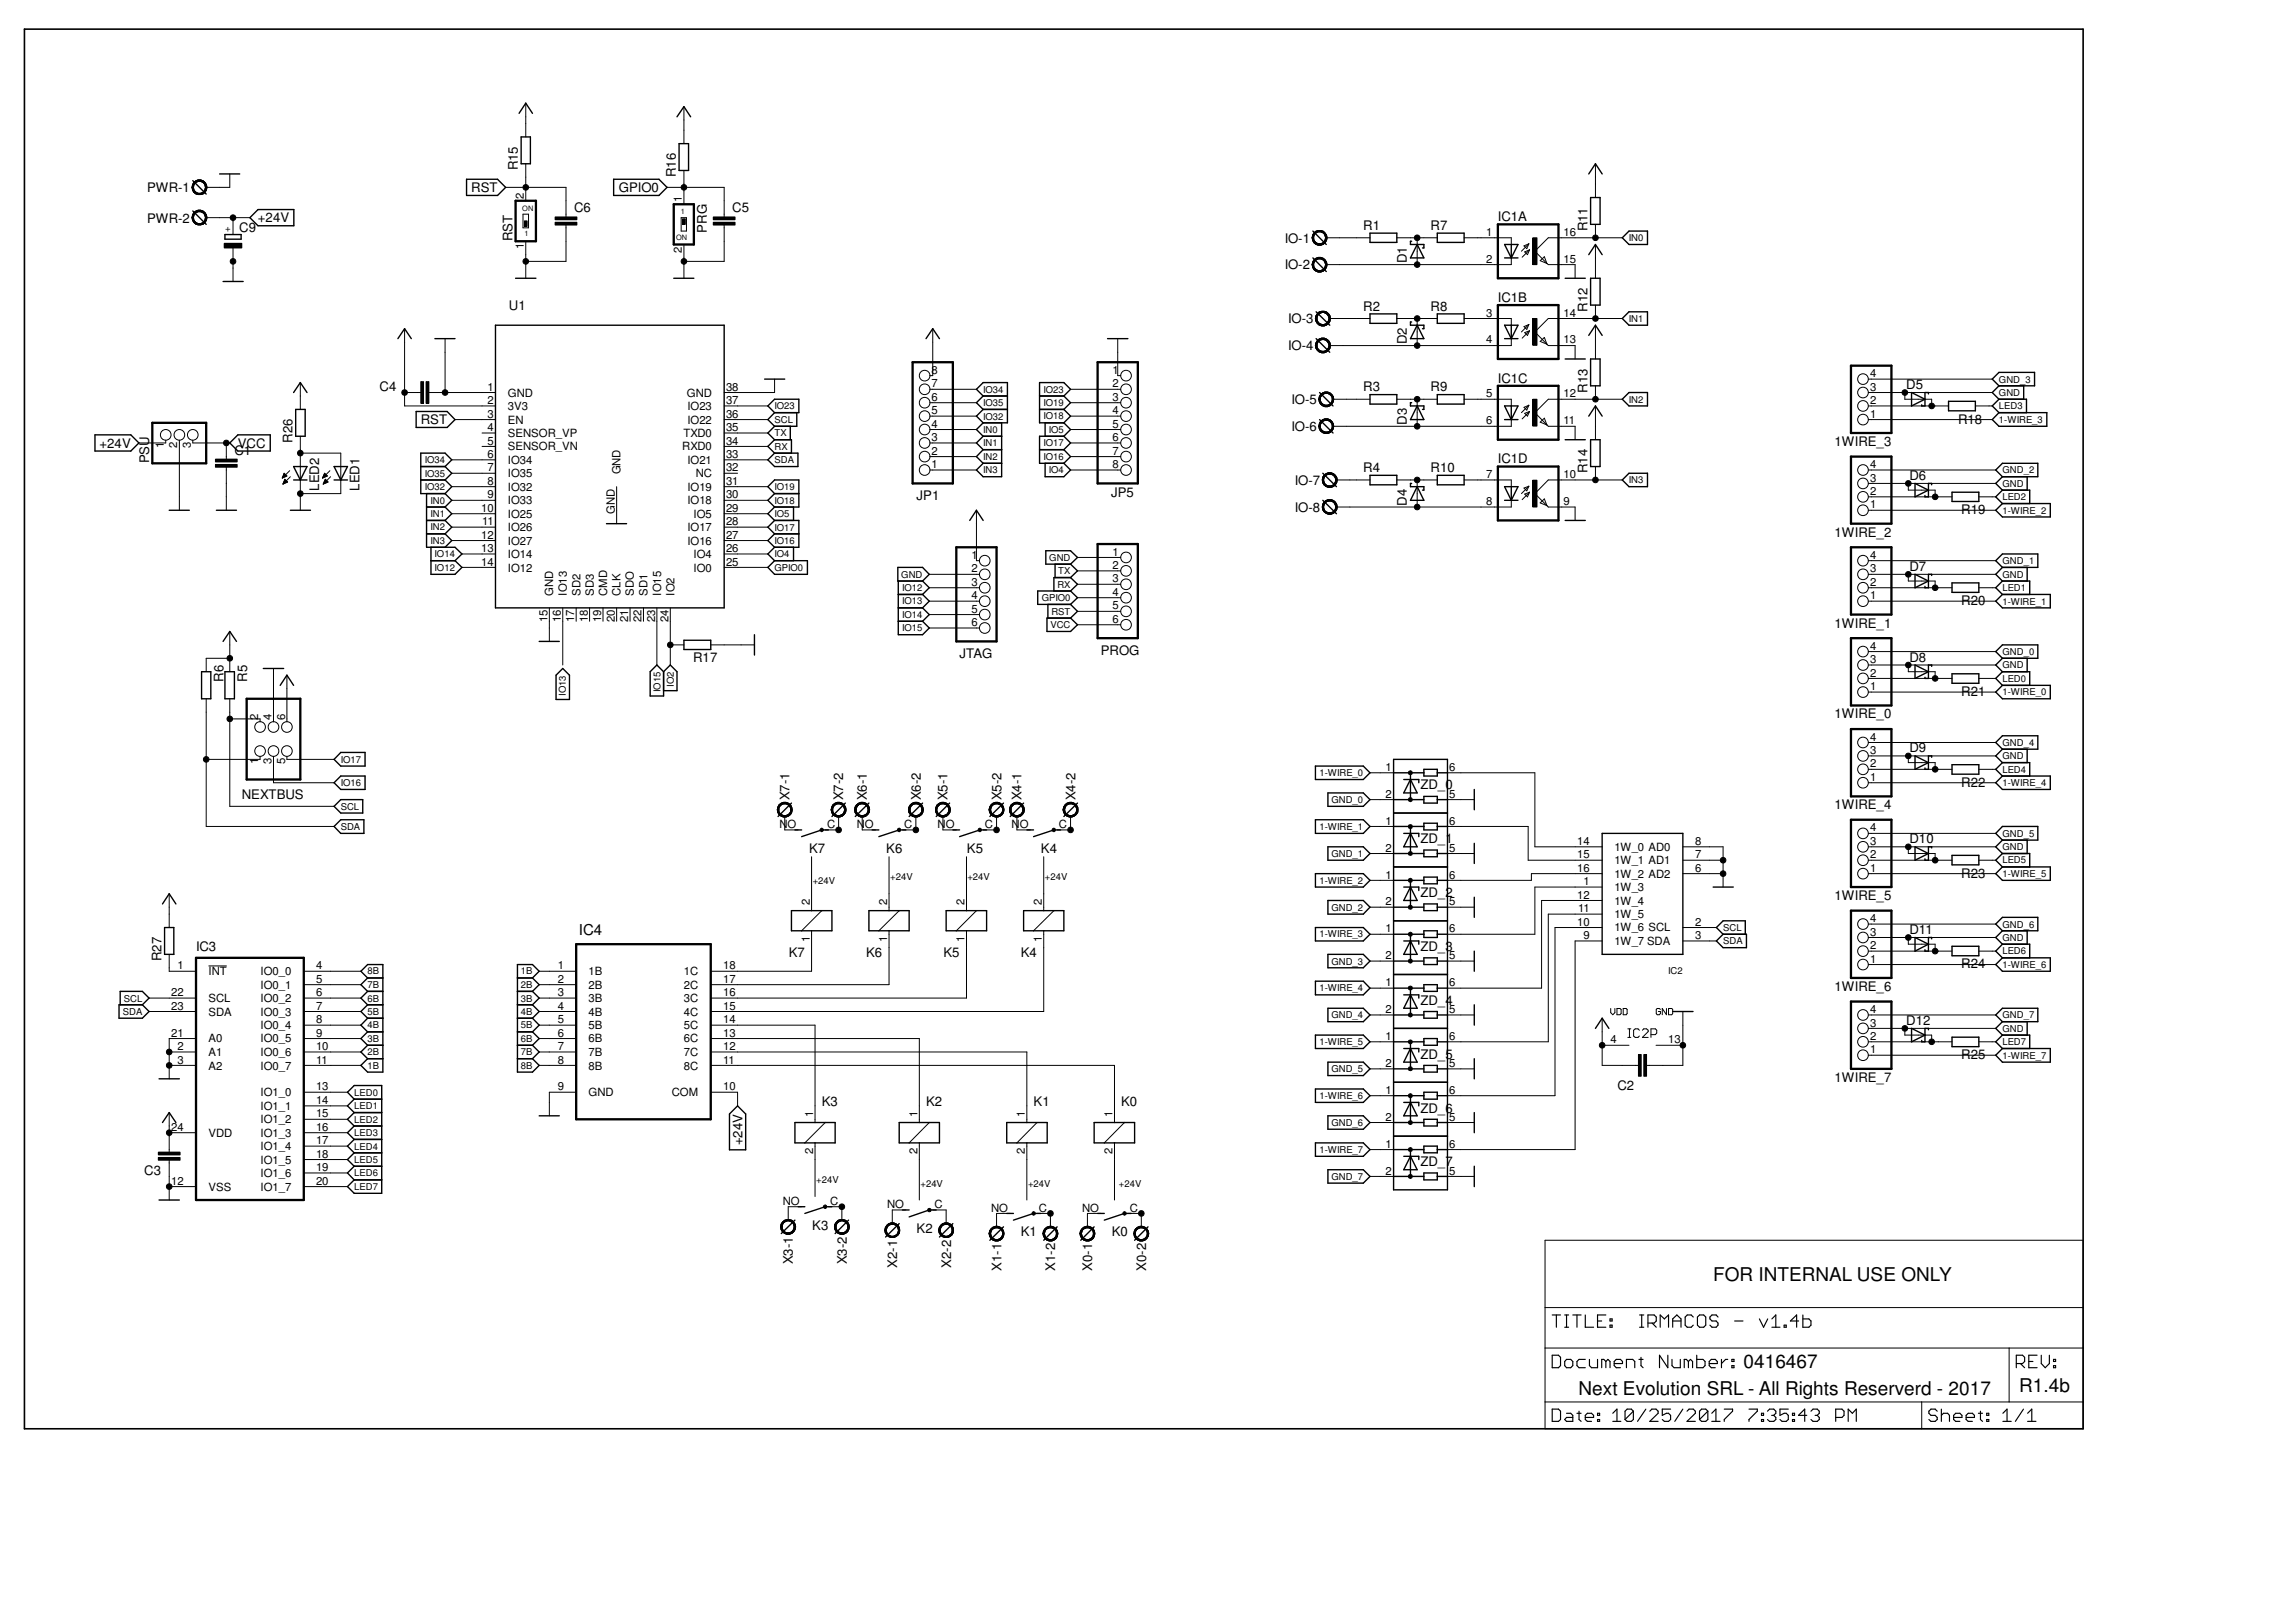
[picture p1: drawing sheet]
<svg xmlns="http://www.w3.org/2000/svg" width="420mm" height="297mm" viewBox="0 0 420 297" stroke-linecap="round" stroke-linejoin="round" font-family="sans-serif">
<defs><g id="words">
<g font-size="3.5">
<text x="313.6" y="234.4">FOR INTERNAL USE ONLY</text>
<text x="319.2" y="250.4">0416467</text>
<text x="289" y="255.3">Next Evolution SRL - All Rights Reserverd - 2017</text>
<text x="369.7" y="254.7">R1.4b</text>
</g>
<text font-size="2.8" x="106" y="171.1">IC4</text>
<g font-size="2.4">
<text x="26.9" y="35.2">PWR-1</text>
<text x="86.3" y="35.2">RST</text>
<text x="94.8" y="31.2" transform="rotate(-90 94.8 31.2)">R15</text>
<text x="113.3" y="35.2">GPIO0</text>
<text x="123.7" y="32.4" transform="rotate(-90 123.7 32.4)">R16</text>
<text x="26.9" y="40.7">PWR-2</text>
<text x="47.2" y="40.7">+24V</text>
<text x="105.1" y="38.9">C6</text>
<text x="134.1" y="38.9">C5</text>
<text x="274.2" y="40.4">IC1A</text>
<text x="43.8" y="42.5">C9</text>
<text x="93.8" y="44.2" transform="rotate(-90 93.8 44.2)">RST</text>
<text x="129.4" y="42.6" transform="rotate(-90 129.4 42.6)">PRG</text>
<text x="235.2" y="44.4">IO-1</text>
<text x="249.6" y="42.1">R1</text>
<text x="261.9" y="42.1">R7</text>
<text x="290.6" y="42.3" transform="rotate(-90 290.6 42.3)">R11</text>
<text x="235.2" y="49.3">IO-2</text>
<text x="257.6" y="48.2" transform="rotate(-90 257.6 48.2)">D1</text>
<text x="93.2" y="56.8">U1</text>
<text x="235.8" y="59.2">IO-3</text>
<text x="249.6" y="56.9">R2</text>
<text x="261.9" y="56.9">R8</text>
<text x="274.2" y="55.2">IC1B</text>
<text x="290.6" y="57.1" transform="rotate(-90 290.6 57.1)">R12</text>
<text x="235.8" y="64.1">IO-4</text>
<text x="257.6" y="63" transform="rotate(-90 257.6 63)">D2</text>
<text x="69.5" y="71.5">C4</text>
<text x="249.6" y="71.6">R3</text>
<text x="261.9" y="71.6">R9</text>
<text x="274.2" y="70">IC1C</text>
<text x="290.6" y="71.8" transform="rotate(-90 290.6 71.8)">R13</text>
<text x="349" y="71.2">D5</text>
<text x="77" y="77.6">RST</text>
<text x="236.4" y="74">IO-5</text>
<text x="257.6" y="77.8" transform="rotate(-90 257.6 77.8)">D3</text>
<text x="358.5" y="77.5">R18</text>
<text x="18.2" y="82">+24V</text>
<text x="42.9" y="83.2">C1</text>
<text x="43.5" y="82">VCC</text>
<text x="53.5" y="81.1" transform="rotate(-90 53.5 81.1)">R26</text>
<text x="236.4" y="78.9">IO-6</text>
<text x="335.9" y="81.6">1WIRE_3</text>
<text x="27.3" y="84.8" transform="rotate(-90 27.3 84.8)">PSU</text>
<text x="58.5" y="89.8" transform="rotate(-90 58.5 89.8)">LED2</text>
<text x="65.8" y="89.8" transform="rotate(-90 65.8 89.8)">LED1</text>
<text x="237.1" y="88.7">IO-7</text>
<text x="249.6" y="86.4">R4</text>
<text x="261.9" y="86.4">R10</text>
<text x="274.2" y="84.8">IC1D</text>
<text x="290.6" y="86.6" transform="rotate(-90 290.6 86.6)">R14</text>
<text x="349.6" y="87.8">D6</text>
<text x="167.8" y="91.4">JP1</text>
<text x="203.4" y="90.9">JP5</text>
<text x="237.1" y="93.6">IO-8</text>
<text x="257.6" y="92.5" transform="rotate(-90 257.6 92.5)">D4</text>
<text x="359.1" y="94.1">R19</text>
<text x="335.9" y="98.2">1WIRE_2</text>
<text x="349.6" y="104.5">D7</text>
<text x="359.1" y="110.7">R20</text>
<text x="201.5" y="119.9">PROG</text>
<text x="335.9" y="114.9">1WIRE_1</text>
<text x="40.9" y="124.8" transform="rotate(-90 40.9 124.8)">R6</text>
<text x="45.2" y="124.8" transform="rotate(-90 45.2 124.8)">R5</text>
<text x="126.9" y="121.2">R17</text>
<text x="175.7" y="120.5">JTAG</text>
<text x="349.6" y="121.1">D8</text>
<text x="335.9" y="131.4">1WIRE_0</text>
<text x="359.1" y="127.4">R21</text>
<text x="349.6" y="137.7">D9</text>
<text x="44.3" y="146.2">NEXTBUS</text>
<text x="144.5" y="146.5" transform="rotate(-90 144.5 146.5)">X7-1</text>
<text x="154.4" y="146.5" transform="rotate(-90 154.4 146.5)">X7-2</text>
<text x="158.7" y="146.5" transform="rotate(-90 158.7 146.5)">X6-1</text>
<text x="168.6" y="146.5" transform="rotate(-90 168.6 146.5)">X6-2</text>
<text x="173.5" y="146.5" transform="rotate(-90 173.5 146.5)">X5-1</text>
<text x="183.3" y="146.5" transform="rotate(-90 183.3 146.5)">X5-2</text>
<text x="187" y="146.5" transform="rotate(-90 187 146.5)">X4-1</text>
<text x="196.9" y="146.5" transform="rotate(-90 196.9 146.5)">X4-2</text>
<text x="260" y="144.5">ZD_0</text>
<text x="335.9" y="148.1">1WIRE_4</text>
<text x="359.1" y="144">R22</text>
<text x="260" y="154.3">ZD_1</text>
<text x="349.6" y="154.3">D10</text>
<text x="148.1" y="156.1">K7</text>
<text x="162.3" y="156.1">K6</text>
<text x="177" y="156.1">K5</text>
<text x="190.6" y="156.1">K4</text>
<text x="359.1" y="160.6">R23</text>
<text x="260" y="164.2">ZD_2</text>
<text x="335.9" y="164.7">1WIRE_5</text>
<text x="349.6" y="171">D11</text>
<text x="29.5" y="175.9" transform="rotate(-90 29.5 175.9)">R27</text>
<text x="35.9" y="174.1">IC3</text>
<text x="144.4" y="175.2">K7</text>
<text x="158.6" y="175.2">K6</text>
<text x="172.7" y="175.2">K5</text>
<text x="186.9" y="175.2">K4</text>
<text x="260" y="174.1">ZD_3</text>
<text x="359.1" y="177.2">R24</text>
<text x="260" y="183.9">ZD_4</text>
<text x="335.9" y="181.3">1WIRE_6</text>
<text x="349" y="187.6">D12</text>
<text x="260" y="193.8">ZD_5</text>
<text x="335.9" y="198">1WIRE_7</text>
<text x="359.1" y="193.9">R25</text>
<text x="150.4" y="202.4">K3</text>
<text x="169.5" y="202.4">K2</text>
<text x="189.2" y="202.4">K1</text>
<text x="205.3" y="202.4">K0</text>
<text x="260" y="203.6">ZD_6</text>
<text x="296.1" y="199.6">C2</text>
<text x="135.9" y="209.6" transform="rotate(-90 135.9 209.6)">+24V</text>
<text x="26.4" y="215">C3</text>
<text x="260" y="213.4">ZD_7</text>
<text x="148.7" y="225">K3</text>
<text x="167.8" y="225.7">K2</text>
<text x="186.9" y="226.3">K1</text>
<text x="203.5" y="226.3">K0</text>
<text x="145.1" y="231.4" transform="rotate(-90 145.1 231.4)">X3-1</text>
<text x="155" y="231.4" transform="rotate(-90 155 231.4)">X3-2</text>
<text x="164.2" y="232" transform="rotate(-90 164.2 232)">X2-1</text>
<text x="174.1" y="232" transform="rotate(-90 174.1 232)">X2-2</text>
<text x="183.3" y="232.6" transform="rotate(-90 183.3 232.6)">X1-1</text>
<text x="193.2" y="232.6" transform="rotate(-90 193.2 232.6)">X1-2</text>
<text x="200" y="232.6" transform="rotate(-90 200 232.6)">X0-1</text>
<text x="209.8" y="232.6" transform="rotate(-90 209.8 232.6)">X0-2</text>
</g>
<g font-size="2.1">
<text x="95.9" y="36.4" transform="rotate(-90 95.9 36.4)">2</text>
<text x="124.8" y="37" transform="rotate(-90 124.8 37)">1</text>
<text x="95.9" y="45.6" transform="rotate(-90 95.9 45.6)">1</text>
<text x="124.8" y="46.2" transform="rotate(-90 124.8 46.2)">2</text>
<text x="272.1" y="43.2">1</text>
<text x="286.2" y="43.2">16</text>
<text x="272.1" y="48.1">2</text>
<text x="286.2" y="48.1">15</text>
<text x="272.1" y="58">3</text>
<text x="286.2" y="58">14</text>
<text x="272.1" y="62.9">4</text>
<text x="286.2" y="62.9">13</text>
<text x="89.2" y="71.5">1</text>
<text x="132.9" y="71.5">38</text>
<text x="170.5" y="70.9">7</text>
<text x="170.5" y="68.4">8</text>
<text x="203.7" y="68.4">1</text>
<text x="203.7" y="70.9">2</text>
<text x="342.4" y="71.5">3</text>
<text x="342.4" y="69">4</text>
<text x="89.2" y="74">2</text>
<text x="89.2" y="76.4">3</text>
<text x="93" y="72.6">GND</text>
<text x="93" y="75.1">3V3</text>
<text x="93" y="77.5">EN</text>
<text x="125.8" y="72.6">GND</text>
<text x="125.8" y="75.1">IO23</text>
<text x="125.8" y="77.5">IO22</text>
<text x="132.9" y="74">37</text>
<text x="132.9" y="76.4">36</text>
<text x="170.5" y="75.8">5</text>
<text x="170.5" y="73.4">6</text>
<text x="203.7" y="73.4">3</text>
<text x="203.7" y="75.8">4</text>
<text x="272.1" y="72.7">5</text>
<text x="272.1" y="77.7">6</text>
<text x="286.2" y="77.7">11</text>
<text x="286.2" y="72.7">12</text>
<text x="342.4" y="76.4">1</text>
<text x="342.4" y="74">2</text>
<text x="30" y="82" transform="rotate(-90 30 82)">1</text>
<text x="32.5" y="82" transform="rotate(-90 32.5 82)">2</text>
<text x="35" y="82" transform="rotate(-90 35 82)">3</text>
<text x="89.2" y="78.9">4</text>
<text x="89.2" y="81.4">5</text>
<text x="89.2" y="83.8">6</text>
<text x="93" y="80">SENSOR_VP</text>
<text x="93" y="82.4">SENSOR_VN</text>
<text x="124.9" y="82.4">RXD0</text>
<text x="125.1" y="80">TXD0</text>
<text x="132.9" y="78.9">35</text>
<text x="132.9" y="81.4">34</text>
<text x="132.9" y="83.8">33</text>
<text x="170.5" y="83.2">2</text>
<text x="170.5" y="80.7">3</text>
<text x="170.5" y="78.3">4</text>
<text x="203.7" y="78.3">5</text>
<text x="203.7" y="80.7">6</text>
<text x="203.7" y="83.2">7</text>
<text x="89.2" y="86.3">7</text>
<text x="89.2" y="88.7">8</text>
<text x="93" y="84.9">IO34</text>
<text x="93" y="87.4">IO35</text>
<text x="93" y="89.8">IO32</text>
<text x="113.6" y="86.8" transform="rotate(-90 113.6 86.8)">GND</text>
<text x="125.8" y="84.9">IO21</text>
<text x="125.8" y="89.8">IO19</text>
<text x="127.4" y="87.4">NC</text>
<text x="132.9" y="86.3">32</text>
<text x="132.9" y="88.7">31</text>
<text x="170.5" y="85.7">1</text>
<text x="203.7" y="85.7">8</text>
<text x="272.1" y="87.5">7</text>
<text x="286.2" y="87.5">10</text>
<text x="342.4" y="88.1">3</text>
<text x="342.4" y="85.7">4</text>
<text x="88.1" y="93.7">10</text>
<text x="89.2" y="91.2">9</text>
<text x="93" y="92.3">IO33</text>
<text x="93" y="94.7">IO25</text>
<text x="112.6" y="94" transform="rotate(-90 112.6 94)">GND</text>
<text x="125.8" y="92.3">IO18</text>
<text x="127" y="94.7">IO5</text>
<text x="132.9" y="91.2">30</text>
<text x="132.9" y="93.7">29</text>
<text x="272.1" y="92.5">8</text>
<text x="286.2" y="92.5">9</text>
<text x="342.4" y="93">1</text>
<text x="342.4" y="90.6">2</text>
<text x="88.1" y="98.6">12</text>
<text x="88.1" y="101">13</text>
<text x="88.3" y="96.1">11</text>
<text x="93" y="97.2">IO26</text>
<text x="93" y="99.7">IO27</text>
<text x="125.8" y="97.2">IO17</text>
<text x="125.8" y="99.7">IO16</text>
<text x="132.9" y="96.1">28</text>
<text x="132.9" y="98.6">27</text>
<text x="132.9" y="101">26</text>
<text x="203.7" y="101.7">1</text>
<text x="88.1" y="103.5">14</text>
<text x="93" y="102.2">IO14</text>
<text x="93" y="104.6">IO12</text>
<text x="127" y="102.2">IO4</text>
<text x="127" y="104.6">IO0</text>
<text x="132.9" y="103.5">25</text>
<text x="177.8" y="102.3">1</text>
<text x="177.8" y="104.7">2</text>
<text x="177.8" y="107.2">3</text>
<text x="203.7" y="104.1">2</text>
<text x="203.7" y="106.6">3</text>
<text x="342.4" y="107.2">2</text>
<text x="342.4" y="104.7">3</text>
<text x="342.4" y="102.3">4</text>
<text x="100.2" y="113.9" transform="rotate(-90 100.2 113.9)">15</text>
<text x="101.3" y="109" transform="rotate(-90 101.3 109)">GND</text>
<text x="102.7" y="113.9" transform="rotate(-90 102.7 113.9)">16</text>
<text x="103.7" y="109" transform="rotate(-90 103.7 109)">IO13</text>
<text x="105.1" y="113.9" transform="rotate(-90 105.1 113.9)">17</text>
<text x="106.2" y="109" transform="rotate(-90 106.2 109)">SD2</text>
<text x="107.6" y="113.9" transform="rotate(-90 107.6 113.9)">18</text>
<text x="108.7" y="109" transform="rotate(-90 108.7 109)">SD3</text>
<text x="110.1" y="113.9" transform="rotate(-90 110.1 113.9)">19</text>
<text x="111.2" y="109" transform="rotate(-90 111.2 109)">CMD</text>
<text x="112.6" y="113.9" transform="rotate(-90 112.6 113.9)">20</text>
<text x="113.6" y="109" transform="rotate(-90 113.6 109)">CLK</text>
<text x="115" y="113.9" transform="rotate(-90 115 113.9)">21</text>
<text x="116.1" y="109" transform="rotate(-90 116.1 109)">SDO</text>
<text x="117.5" y="113.9" transform="rotate(-90 117.5 113.9)">22</text>
<text x="118.6" y="109" transform="rotate(-90 118.6 109)">SD1</text>
<text x="119.9" y="113.9" transform="rotate(-90 119.9 113.9)">23</text>
<text x="121" y="109" transform="rotate(-90 121 109)">IO15</text>
<text x="122.4" y="113.9" transform="rotate(-90 122.4 113.9)">24</text>
<text x="123.5" y="109" transform="rotate(-90 123.5 109)">IO2</text>
<text x="177.8" y="109.7">4</text>
<text x="177.8" y="112.1">5</text>
<text x="203.7" y="109.1">4</text>
<text x="203.7" y="111.5">5</text>
<text x="342.4" y="109.7">1</text>
<text x="177.8" y="114.6">6</text>
<text x="203.7" y="114">6</text>
<text x="342.4" y="118.9">4</text>
<text x="342.4" y="123.8">2</text>
<text x="342.4" y="121.4">3</text>
<text x="47.3" y="131.8" transform="rotate(-90 47.3 131.8)">2</text>
<text x="49.7" y="131.8" transform="rotate(-90 49.7 131.8)">4</text>
<text x="52.2" y="131.8" transform="rotate(-90 52.2 131.8)">6</text>
<text x="342.4" y="126.3">1</text>
<text x="342.4" y="135.6">4</text>
<text x="47.3" y="139.9" transform="rotate(-90 47.3 139.9)">1</text>
<text x="49.7" y="139.9" transform="rotate(-90 49.7 139.9)">3</text>
<text x="52.2" y="139.9" transform="rotate(-90 52.2 139.9)">5</text>
<text x="253.6" y="141.1">1</text>
<text x="265.3" y="141.1">6</text>
<text x="342.4" y="142.9">1</text>
<text x="342.4" y="140.5">2</text>
<text x="342.4" y="138">3</text>
<text x="253.6" y="146">2</text>
<text x="265.3" y="146">5</text>
<text x="142.7" y="151.6">NO</text>
<text x="151.4" y="151.6">C</text>
<text x="156.9" y="151.6">NO</text>
<text x="165.6" y="151.6">C</text>
<text x="171.6" y="151.6">NO</text>
<text x="180.3" y="151.6">C</text>
<text x="185.2" y="151.6">NO</text>
<text x="193.9" y="151.6">C</text>
<text x="253.6" y="150.9">1</text>
<text x="253.6" y="155.9">2</text>
<text x="265.3" y="155.9">5</text>
<text x="265.3" y="150.9">6</text>
<text x="288.7" y="154.6">14</text>
<text x="295.6" y="155.7">1W_0 AD0</text>
<text x="310.3" y="154.6">8</text>
<text x="342.4" y="154.6">3</text>
<text x="342.4" y="152.1">4</text>
<text x="253.6" y="160.8">1</text>
<text x="265.3" y="160.8">6</text>
<text x="288.7" y="159.6">16</text>
<text x="288.7" y="157.1">15</text>
<text x="295.6" y="160.7">1W_2 AD2</text>
<text x="295.6" y="158.2">1W_1 AD1</text>
<text x="310.3" y="157.1">7</text>
<text x="310.3" y="159.6">6</text>
<text x="342.4" y="159.6">1</text>
<text x="342.4" y="157.1">2</text>
<text x="148.2" y="165.7" transform="rotate(-90 148.2 165.7)">2</text>
<text x="162.4" y="165.7" transform="rotate(-90 162.4 165.7)">2</text>
<text x="176.6" y="165.7" transform="rotate(-90 176.6 165.7)">2</text>
<text x="190.7" y="165.7" transform="rotate(-90 190.7 165.7)">2</text>
<text x="253.6" y="165.7">2</text>
<text x="265.3" y="165.7">5</text>
<text x="288.7" y="164.5">12</text>
<text x="288.9" y="166.9">11</text>
<text x="289.9" y="162">1</text>
<text x="295.6" y="165.6">1W_4</text>
<text x="295.6" y="163.1">1W_3</text>
<text x="148.2" y="172.5" transform="rotate(-90 148.2 172.5)">1</text>
<text x="162.4" y="172.5" transform="rotate(-90 162.4 172.5)">1</text>
<text x="176.6" y="172.5" transform="rotate(-90 176.6 172.5)">1</text>
<text x="190.7" y="172.5" transform="rotate(-90 190.7 172.5)">1</text>
<text x="253.6" y="170.6">1</text>
<text x="265.3" y="170.6">6</text>
<text x="288.7" y="169.4">10</text>
<text x="289.9" y="171.9">9</text>
<text x="295.6" y="172.9">1W_7 SDA</text>
<text x="295.6" y="170.5">1W_6 SCL</text>
<text x="295.6" y="168">1W_5</text>
<text x="310.3" y="171.9">3</text>
<text x="310.3" y="169.4">2</text>
<text x="342.4" y="173.7">2</text>
<text x="342.4" y="171.2">3</text>
<text x="342.4" y="168.8">4</text>
<text x="32.5" y="177.4">1</text>
<text x="38.2" y="178.5">INT</text>
<text x="47.7" y="178.5">IO0_0</text>
<text x="57.9" y="177.4">4</text>
<text x="57.9" y="179.9">5</text>
<text x="102.1" y="177.4">1</text>
<text x="102.1" y="179.9">2</text>
<text x="107.8" y="178.5">1B</text>
<text x="125.2" y="178.5">1C</text>
<text x="132.4" y="177.4">18</text>
<text x="132.4" y="179.9">17</text>
<text x="253.6" y="175.6">2</text>
<text x="265.3" y="175.6">5</text>
<text x="342.4" y="176.2">1</text>
<text x="31.4" y="182.3">22</text>
<text x="31.4" y="184.8">23</text>
<text x="38.2" y="183.4">SCL</text>
<text x="38.2" y="185.9">SDA</text>
<text x="47.7" y="181">IO0_1</text>
<text x="47.7" y="183.4">IO0_2</text>
<text x="47.7" y="185.9">IO0_3</text>
<text x="57.9" y="182.3">6</text>
<text x="57.9" y="184.8">7</text>
<text x="102.1" y="182.3">3</text>
<text x="102.1" y="184.8">4</text>
<text x="107.8" y="180.9">2B</text>
<text x="107.8" y="183.4">3B</text>
<text x="107.8" y="185.9">4B</text>
<text x="125.2" y="181">2C</text>
<text x="125.2" y="183.4">3C</text>
<text x="125.2" y="185.9">4C</text>
<text x="132.4" y="182.3">16</text>
<text x="132.4" y="184.8">15</text>
<text x="253.6" y="180.5">1</text>
<text x="253.6" y="185.4">2</text>
<text x="265.3" y="185.4">5</text>
<text x="265.3" y="180.5">6</text>
<text x="342.4" y="185.4">4</text>
<text x="31.4" y="189.7">21</text>
<text x="38.2" y="190.8">A0</text>
<text x="47.7" y="188.3">IO0_4</text>
<text x="47.7" y="190.8">IO0_5</text>
<text x="57.9" y="187.2">8</text>
<text x="57.9" y="189.7">9</text>
<text x="102.1" y="187.2">5</text>
<text x="102.1" y="189.7">6</text>
<text x="107.8" y="188.3">5B</text>
<text x="107.8" y="190.8">6B</text>
<text x="125.2" y="188.3">5C</text>
<text x="125.2" y="190.8">6C</text>
<text x="132.4" y="187.2">14</text>
<text x="132.4" y="189.7">13</text>
<text x="253.6" y="190.3">1</text>
<text x="265.3" y="190.3">6</text>
<text x="294.8" y="191">4</text>
<text x="305.4" y="191">13</text>
<text x="342.4" y="190.3">2</text>
<text x="342.4" y="187.9">3</text>
<text x="32.5" y="192.2">2</text>
<text x="32.5" y="194.6">3</text>
<text x="38.2" y="193.3">A1</text>
<text x="38.2" y="195.7">A2</text>
<text x="47.7" y="193.3">IO0_6</text>
<text x="47.7" y="195.7">IO0_7</text>
<text x="57.9" y="192.2">10</text>
<text x="57.9" y="194.6">11</text>
<text x="102.1" y="192.2">7</text>
<text x="102.1" y="194.6">8</text>
<text x="107.8" y="193.3">7B</text>
<text x="107.8" y="195.7">8B</text>
<text x="125.2" y="193.3">7C</text>
<text x="125.2" y="195.7">8C</text>
<text x="132.4" y="192.2">12</text>
<text x="132.4" y="194.6">11</text>
<text x="253.6" y="195.3">2</text>
<text x="265.3" y="195.3">5</text>
<text x="342.4" y="192.8">1</text>
<text x="47.7" y="200.7">IO1_0</text>
<text x="47.7" y="203.1">IO1_1</text>
<text x="57.9" y="199.6">13</text>
<text x="57.9" y="202">14</text>
<text x="102.1" y="199.6">9</text>
<text x="107.8" y="200.7">GND</text>
<text x="123" y="200.7">COM</text>
<text x="132.4" y="199.6">10</text>
<text x="253.6" y="200.2">1</text>
<text x="265.3" y="200.2">6</text>
<text x="31.4" y="207">24</text>
<text x="38.2" y="208">VDD</text>
<text x="47.7" y="205.6">IO1_2</text>
<text x="47.7" y="208.1">IO1_3</text>
<text x="57.9" y="204.5">15</text>
<text x="57.9" y="207">16</text>
<text x="57.9" y="209.4">17</text>
<text x="148.9" y="204.5" transform="rotate(-90 148.9 204.5)">1</text>
<text x="168" y="204.5" transform="rotate(-90 168 204.5)">1</text>
<text x="187.7" y="204.5" transform="rotate(-90 187.7 204.5)">1</text>
<text x="203.7" y="204.5" transform="rotate(-90 203.7 204.5)">1</text>
<text x="253.6" y="205.1">2</text>
<text x="265.3" y="205.1">5</text>
<text x="47.7" y="210.5">IO1_4</text>
<text x="47.7" y="213">IO1_5</text>
<text x="47.7" y="215.4">IO1_6</text>
<text x="57.9" y="211.9">18</text>
<text x="57.9" y="214.3">19</text>
<text x="148.9" y="211.2" transform="rotate(-90 148.9 211.2)">2</text>
<text x="168" y="211.2" transform="rotate(-90 168 211.2)">2</text>
<text x="187.7" y="211.2" transform="rotate(-90 187.7 211.2)">2</text>
<text x="203.7" y="211.2" transform="rotate(-90 203.7 211.2)">2</text>
<text x="253.6" y="210.1">1</text>
<text x="253.6" y="215">2</text>
<text x="265.3" y="215">5</text>
<text x="265.3" y="210.1">6</text>
<text x="31.4" y="216.8">12</text>
<text x="38.2" y="217.9">VSS</text>
<text x="47.7" y="217.9">IO1_7</text>
<text x="57.9" y="216.8">20</text>
<text x="143.3" y="220.5">NO</text>
<text x="152" y="220.5">C</text>
<text x="162.4" y="221.1">NO</text>
<text x="171.1" y="221.1">C</text>
<text x="181.5" y="221.7">NO</text>
<text x="190.2" y="221.7">C</text>
<text x="198.1" y="221.7">NO</text>
<text x="206.8" y="221.7">C</text>
</g>
<g font-size="1.7">
<text x="42.1" y="42.5" transform="rotate(-90 42.1 42.5)">+</text>
<text x="298.2" y="44.2">IN0</text>
<text x="298.2" y="58.9">IN1</text>
<text x="180" y="71.8">IO34</text>
<text x="191" y="71.8">IO23</text>
<text x="366" y="70">GND_3</text>
<text x="141.8" y="77.4">SCL</text>
<text x="141.8" y="74.9">IO23</text>
<text x="180" y="74.3">IO35</text>
<text x="180" y="76.8">IO32</text>
<text x="191" y="74.3">IO19</text>
<text x="191" y="76.8">IO18</text>
<text x="298.2" y="73.7">IN2</text>
<text x="366" y="72.5">GND</text>
<text x="366" y="77.4">1-WIRE_3</text>
<text x="366" y="74.9">LED3</text>
<text x="141.8" y="82.3">RX</text>
<text x="141.8" y="79.8">TX</text>
<text x="180" y="79.2">IN0</text>
<text x="180" y="81.7">IN1</text>
<text x="191" y="81.7">IO17</text>
<text x="192" y="79.2">IO5</text>
<text x="77.8" y="84.8">IO34</text>
<text x="77.8" y="87.2">IO35</text>
<text x="77.8" y="89.7">IO32</text>
<text x="141.8" y="84.8">SDA</text>
<text x="141.8" y="89.7">IO19</text>
<text x="180" y="84.2">IN2</text>
<text x="180" y="86.6">IN3</text>
<text x="191" y="84.2">IO16</text>
<text x="192" y="86.6">IO4</text>
<text x="298.2" y="88.5">IN3</text>
<text x="366.6" y="89.1">GND</text>
<text x="366.6" y="86.6">GND_2</text>
<text x="78.8" y="92.2">IN0</text>
<text x="78.8" y="94.6">IN1</text>
<text x="141.8" y="92.2">IO18</text>
<text x="141.8" y="94.6">IO5</text>
<text x="366.6" y="91.6">LED2</text>
<text x="366.6" y="94">1-WIRE_2</text>
<text x="78.8" y="97.1">IN2</text>
<text x="78.8" y="99.6">IN3</text>
<text x="141.8" y="99.6">IO16</text>
<text x="141.8" y="97.1">IO17</text>
<text x="79.6" y="104.5">IO12</text>
<text x="79.6" y="102">IO14</text>
<text x="141.8" y="104.5">GPIO0</text>
<text x="141.8" y="102">IO4</text>
<text x="165" y="105.7">GND</text>
<text x="192.1" y="102.6">GND</text>
<text x="193.6" y="107.6">RX</text>
<text x="193.7" y="105.1">TX</text>
<text x="366.6" y="105.7">GND</text>
<text x="366.6" y="103.3">GND_1</text>
<text x="165.2" y="110.6">IO13</text>
<text x="165.2" y="108.2">IO12</text>
<text x="165.2" y="113.1">IO14</text>
<text x="190.7" y="110">GPIO0</text>
<text x="192.5" y="112.5">RST</text>
<text x="366.6" y="110.7">1-WIRE_1</text>
<text x="366.6" y="108.2">LED1</text>
<text x="165.2" y="115.6">IO15</text>
<text x="192.3" y="114.9">VCC</text>
<text x="366.6" y="119.9">GND_0</text>
<text x="123.3" y="125.7" transform="rotate(-90 123.3 125.7)">IO2</text>
<text x="366.6" y="122.3">GND</text>
<text x="366.6" y="124.8">LED0</text>
<text x="103.6" y="127.3" transform="rotate(-90 103.6 127.3)">IO13</text>
<text x="120.9" y="126.7" transform="rotate(-90 120.9 126.7)">IO15</text>
<text x="366.6" y="127.3">1-WIRE_0</text>
<text x="366.6" y="136.5">GND_4</text>
<text x="62.4" y="143.9">IO16</text>
<text x="62.4" y="139.6">IO17</text>
<text x="241.5" y="142">1-WIRE_0</text>
<text x="366.6" y="139">GND</text>
<text x="366.6" y="141.4">LED4</text>
<text x="366.6" y="143.9">1-WIRE_4</text>
<text x="62.4" y="148.2">SCL</text>
<text x="243.7" y="147">GND_0</text>
<text x="62.4" y="151.9">SDA</text>
<text x="241.5" y="151.9">1-WIRE_1</text>
<text x="366.6" y="155.6">GND</text>
<text x="366.6" y="153.1">GND_5</text>
<text x="148.8" y="161.8">+24V</text>
<text x="163" y="161.1">+24V</text>
<text x="177.1" y="161.1">+24V</text>
<text x="191.3" y="161.1">+24V</text>
<text x="241.5" y="161.8">1-WIRE_2</text>
<text x="243.7" y="156.8">GND_1</text>
<text x="366.6" y="158">LED5</text>
<text x="366.6" y="160.5">1-WIRE_5</text>
<text x="243.7" y="166.7">GND_2</text>
<text x="241.5" y="171.6">1-WIRE_3</text>
<text x="315.5" y="170.3">SCL</text>
<text x="315.5" y="172.8">SDA</text>
<text x="366.6" y="172.2">GND</text>
<text x="366.6" y="169.8">GND_6</text>
<text x="67.3" y="178.4">8B</text>
<text x="95.4" y="178.4">1B</text>
<text x="243.7" y="176.5">GND_3</text>
<text x="305.4" y="178.4">IC2</text>
<text x="366.6" y="174.7">LED6</text>
<text x="366.6" y="177.1">1-WIRE_6</text>
<text x="22.5" y="185.8">SDA</text>
<text x="22.7" y="183.3">SCL</text>
<text x="67.3" y="185.8">5B</text>
<text x="67.3" y="183.3">6B</text>
<text x="67.3" y="180.8">7B</text>
<text x="95.4" y="180.8">2B</text>
<text x="95.4" y="183.3">3B</text>
<text x="95.4" y="185.8">4B</text>
<text x="241.5" y="181.4">1-WIRE_4</text>
<text x="67.3" y="190.7">3B</text>
<text x="67.3" y="188.2">4B</text>
<text x="95.4" y="188.2">5B</text>
<text x="95.4" y="190.7">6B</text>
<text x="241.5" y="191.3">1-WIRE_5</text>
<text x="243.7" y="186.4">GND_4</text>
<text x="366.6" y="188.8">GND</text>
<text x="366.6" y="186.4">GND_7</text>
<text x="366.6" y="191.3">LED7</text>
<text x="67.3" y="195.6">1B</text>
<text x="67.3" y="193.1">2B</text>
<text x="95.4" y="193.1">7B</text>
<text x="95.4" y="195.6">8B</text>
<text x="243.7" y="196.2">GND_5</text>
<text x="366.6" y="193.8">1-WIRE_7</text>
<text x="64.8" y="203">LED1</text>
<text x="64.8" y="200.5">LED0</text>
<text x="241.5" y="201.1">1-WIRE_6</text>
<text x="64.8" y="207.9">LED3</text>
<text x="64.8" y="205.4">LED2</text>
<text x="243.7" y="206.1">GND_6</text>
<text x="64.8" y="210.4">LED4</text>
<text x="64.8" y="212.9">LED5</text>
<text x="64.8" y="215.3">LED6</text>
<text x="241.5" y="211">1-WIRE_7</text>
<text x="243.7" y="215.9">GND_7</text>
<text x="64.8" y="217.8">LED7</text>
<text x="149.4" y="216.5">+24V</text>
<text x="168.5" y="217.2">+24V</text>
<text x="188.2" y="217.2">+24V</text>
<text x="204.8" y="217.2">+24V</text>
</g>
<g font-size="1.4">
<text x="95.6" y="38.6">ON</text>
<text x="124.7" y="39.2">1</text>
<text x="96" y="43.3">1</text>
<text x="123.8" y="43.9">ON</text>
</g>
</g></defs>
<g fill="none" stroke="#000" stroke-width=".18">
<path d="M96.3 18.9v6.2M125.2 19.5v6.8M35.5 33.4a1.36 1.36 0 0 1 2.1 .1 1.36 1.36 0 0 1-.6 2 1.36 1.36 0 0 1-1.8-1.2h.2a1.11 1.11 0 0 1 1.6-.9 1.11 1.11 0 0 1 .2 1.8 1.11 1.11 0 0 1-1.7-.5l-.1-.4h-.2zM35.5 38.9a1.36 1.36 0 0 1 2.1 .1 1.36 1.36 0 0 1-.6 2.1 1.36 1.36 0 0 1-1.8-1.3h.2a1.11 1.11 0 0 1 1.6-.9 1.11 1.11 0 0 1 .2 1.9 1.11 1.11 0 0 1-1.7-.6l-.1-.4h-.2zM37.7 39.8h8.1M42.1 31.8v2.5h-4.4M42.7 39.8v3.1M92.6 34.3h11v5.4M95.7 39.2h1.1v2.5h-1.1zM96.3 30v6.7M101.6 39.7h4v.5h-4zM122.1 34.3h10.5v5.4"/>
<path d="M124.7 39.8h1v2.5h-1zM125.2 31.2v6.2M130.6 39.7h4v.5h-4zM292.1 30v6.2M41.1 44.5h3.2v.9h-3.2zM42.7 45.4v6.1M96 40.4h.5v1h-.5zM96.3 44.2v6.7M101.6 40.7h4v.5h-4zM103.6 41.2v6.6h-7.3M125 40h.5v1.1h-.5zM125.2 44.7v6.2"/>
<path d="M130.6 40.7h4v.5h-4zM132.6 41.2v6.6h-7.4M240.5 42.7a1.35 1.35 0 0 1 2.2 .1 1.35 1.35 0 0 1-.7 2 1.35 1.35 0 0 1-1.8-1.3h.3a1.11 1.11 0 0 1 1.6-.9 1.11 1.11 0 0 1 .2 1.8 1.11 1.11 0 0 1-1.8-.5v-.4h-.3zM240.5 47.6a1.35 1.35 0 0 1 2.2 .1 1.35 1.35 0 0 1-.7 2 1.35 1.35 0 0 1-1.8-1.3h.3a1.1 1.1 0 0 1 1.6-.9 1.1 1.1 0 0 1 .2 1.8 1.1 1.1 0 0 1-1.8-.5v-.4h-.3zM241.2 57.4a1.37 1.37 0 0 1 2.1 .2 1.37 1.37 0 0 1-.8 2.1 1.37 1.37 0 0 1-1.7-1.4h.3a1.11 1.11 0 0 1 1.5-1.1 1.11 1.11 0 0 1 .4 1.8 1.11 1.11 0 0 1-1.8-.3l-.1-.4h-.3l.1-.5zM242.8 43.5h8M243.4 58.3h7.4M255.7 43.5h7.4M255.7 58.3h7.4M259.4 43.5v4.9M259.4 58.3v4.9M268 43.5h8.7v1.2"/>
<path d="M268 58.3h8.7v1.2M276.7 47.2v1.2h-33.9M279 45l.9-.4-.4 .9zM279 59.8l.9-.4-.4 .9zM279.1 46.1l.9-.4-.4 .9zM279.9 44.6l-1.4 1.4M279.9 59.4l-1.4 1.3M280 45.7l-1.3 1.4M280.6 43.5h.8v4.9h-.8zM280.6 58.3h.8v4.9h-.8zM282 47.7l.7-.7 .5 1.2zM283.2 48.2l.3 .2h4.9v2.5"/>
<path d="M292.1 41.1v2.4M292.1 44.7v6.2M292.1 55.8v2.5M292.1 59.5v6.2M297 43.5h-13.5l-2.5 2.5 2.2 2.2M297 58.3h-13.5l-2.5 2.4 2.2 2.3M55 70v4.9M55 79.8v13.6M74.1 71.8h2.9M74.1 60.2v14.1h16.6M77 69.8h.5v4h-.5zM78 69.8h.5v4h-.5z"/>
<path d="M78.5 71.8h12.2M81.5 62v9.8M83.3 76.8h7.4M88.3 79.2h2.4M132.6 74.3h8M132.6 76.8h8M132.6 79.2h8M141.8 69.4v2.4h-9.2M170.2 78.6h8.6M170.2 76.2h8.6M170.2 73.7h8.6M170.2 71.2h8.6"/>
<path d="M170.8 60.2v8.5h-.6M196 78.6h9.2M196 76.2h9.2M196 73.7h9.2M196 71.2h9.2M204.6 62v6.7h.6M241.2 62.4a1.37 1.37 0 0 1 2.2 .1 1.37 1.37 0 0 1-.8 2.1 1.37 1.37 0 0 1-1.8-1.4h.3a1.11 1.11 0 0 1 1.5-1 1.11 1.11 0 0 1 .4 1.8 1.11 1.11 0 0 1-1.8-.4l-.1-.4h-.3zM241.8 72.2a1.35 1.35 0 0 1 2.1 .1 1.35 1.35 0 0 1-.7 2.1 1.35 1.35 0 0 1-1.7-1.3h.2a1.13 1.13 0 0 1 1.6-1 1.13 1.13 0 0 1 .3 1.9 1.13 1.13 0 0 1-1.8-.6l-.1-.3h-.2zM241.8 77.1a1.36 1.36 0 0 1 2.1 .1 1.36 1.36 0 0 1-.7 2.1 1.36 1.36 0 0 1-1.7-1.3h.2a1.11 1.11 0 0 1 1.4-1.1 1.11 1.11 0 0 1 .6 1.7 1.11 1.11 0 0 1-1.7 .1l-.2-.3-.1-.4h-.2zM244 73.1h6.8M255.7 73.1h7.4M259.4 73.1v4.9"/>
<path d="M268 73.1h8.7v1.2M276.7 62v1.2h-33.3M276.7 76.8v1.2h-32.7M279 74.5l.9-.3-.4 .9zM279.1 60.9l.9-.4-.4 .9zM279.1 75.6l.9-.3-.4 .9zM279.9 74.2l-1.4 1.3M280 60.5l-1.3 1.4M280 75.3l-1.3 1.4M280.6 73.1h.8v4.9h-.8zM282 62.5l.7-.7 .5 1.2zM282 77.3l.7-.8 .5 1.3z"/>
<path d="M283.2 63l.3 .2h4.9v2.5M283.2 77.8l.3 .2h4.9v2.5M292.1 70.6v2.5M292.1 74.3v6.2M297 73.1h-13.5l-2.5 2.4 2.2 2.3M342 71.8h22.7M342 74.3h14.7M342 76.8h22.7M342 69.4h22.7M348.7 71.8v1.3h4.9v1.2M361.6 74.3h3.1M30.3 80.6v.5h-4.9"/>
<path d="M32.8 80.6v12.8M35.3 80.6v.5h6.8M39.4 85h4v.5h-4zM39.4 84h4v.5h-4zM41.4 81.1v2.9M41.4 85.5v7.9M51.7 87.4h.1M51.7 87.3h.3M51.8 87.2h.4M51.8 87.2h.6M51.8 88.5h.2M51.8 87.1h.7"/>
<path d="M51.8 88.4h.3M51.9 87h.5M51.9 86.9h.4M51.9 88.3h.5M51.9 86.8h.3M51.9 88.3h.7M52 86.7h.1M52 88.2h.6M52 88.1h.5M52 86.6l.5 .5-.8 .4zM52.1 88h.3M52.1 87.9h.3"/>
<path d="M52.1 87.8h.2M52.1 87.8h.1M52.1 87.7l.6 .5-.9 .4zM53 86.1l-1.3 1.4M53.2 87.2l-1.4 1.4M55 82.9h7.4v7.4h-7.4M59.1 87.4h.1M59.1 87.3h.3M59.2 87.2h.4M59.2 87.2h.6M59.2 87.1h.7M59.2 88.5h.1"/>
<path d="M59.3 87h.5M59.3 88.4h.3M59.3 86.9h.4M59.3 88.3h.5M59.3 86.8h.3M59.3 88.3h.6M59.3 88.2h.7M59.4 86.7h.2M59.4 88.1h.5M59.4 86.6l.5 .5-.9 .4zM59.4 86.7h.1M59.4 88h.4"/>
<path d="M59.5 87.9h.3M59.5 87.8h.2M59.6 87.7l.5 .5-.9 .4zM59.6 87.8h.1M60.4 86.1l-1.4 1.4M60.5 87.2l-1.3 1.4M82.7 84.2h8M82.7 86.6h8M82.7 89.1h8M82.7 91.6h8M82.7 94h8M82.7 96.5h8"/>
<path d="M82.7 98.9h8M88.3 81.7h2.4M112.9 89.1v6.7M132.6 81.7h8M132.6 84.2h8M132.6 86.6h2.4M132.6 89.1h8M132.6 91.6h8M132.6 94h8M132.6 96.5h8M132.6 98.9h8M170.2 86h8.6"/>
<path d="M170.2 83.6h8.6M170.2 81.1h8.6M178.8 93.4v9.2h.5M196 86h9.2M196 83.6h9.2M196 81.1h9.2M242.4 87a1.35 1.35 0 0 1 2.2 .1 1.35 1.35 0 0 1-.8 2 1.35 1.35 0 0 1-1.7-1.3h.2a1.11 1.11 0 0 1 1.5-1 1.11 1.11 0 0 1 .4 1.8 1.11 1.11 0 0 1-1.8-.4l-.1-.4h-.2v-.4zM242.4 91.9a1.36 1.36 0 0 1 2.2 .1 1.36 1.36 0 0 1-.7 2 1.36 1.36 0 0 1-1.8-1.2h.2a1.11 1.11 0 0 1 1.5-1.1 1.11 1.11 0 0 1 .4 1.8 1.11 1.11 0 0 1-1.8-.3l-.1-.4h-.2v-.5zM244.7 87.8h6.1M255.7 87.8h7.4M259.4 87.8v5M268 87.8h8.7v1.3"/>
<path d="M276.7 91.6v1.2h-32M279 89.3l.9-.3-.4 .8zM279.1 90.4l.9-.3-.4 .8zM279.9 89l-1.4 1.3M280 90.1l-1.3 1.3M280.6 87.9h.8v4.9h-.8zM282 92l.7-.7 .5 1.2zM292.1 85.4v2.4M297 87.8h-13.5l-2.5 2.5 2.5 2.5h4.9v2.4M342 86h23.4M342 93.4h23.4M342 90.9h15.4"/>
<path d="M342 88.5h23.4M349.4 88.5v1.2h4.9v1.2M362.3 90.9h3.1M42.1 115.6v7.3M84.6 101.4h6.1M84.6 103.8h6.1M100.6 111.3v6.1M103 111.3v10.4M105.5 111.3v2.4M107.9 111.3v2.4M110.4 111.3v2.4M112.9 111.3v2.4"/>
<path d="M115.3 111.3v2.4M117.8 111.3v2.4M120.3 111.3v10.4M122.7 111.3v10.4M122.7 118h2.5M130.1 118h8M132.6 101.4h8M132.6 103.8h8M170.1 110h9.2M170.1 107.6h9.2M170.1 105.1h9.2M170.1 112.5h9.2"/>
<path d="M170.1 114.9h9.2M197.3 102h7.9M197.3 104.5h7.9M197.3 106.9h7.9M197.3 109.4h7.9M197.3 111.9h7.9M197.3 114.3h7.9M342 110h23.4M342 107.6h15.4M342 105.1h23.4M342 102.6h23.4M342 119.3h23.4"/>
<path d="M349.4 105.1v1.2h4.9v1.3M362.3 107.6h3.1M37.7 127.9v23.4h23.5M42.1 127.9v19.7h19.1M42.1 120.5h-4.4v2.4M42.1 131.6h5.5v.5M47.6 138.4v.6h-9.9M50.1 122.3v9.8M50.1 138.4v4.9h11.1M52.5 123.6v8.5M52.5 138.4v.6h8.7M342 126.7h23.4"/>
<path d="M342 124.2h15.4M342 121.7h23.4M342 138.3h23.4M342 135.9h23.4M349.4 121.7v1.2h4.9v1.3M349.4 138.3v1.3h4.9v1.2M362.3 124.2h3.1M142.6 147.3a1.36 1.36 0 0 1 2.2 .1 1.36 1.36 0 0 1-.7 2.1 1.36 1.36 0 0 1-1.8-1.3h.3a1.12 1.12 0 0 1 1.4-1 1.12 1.12 0 0 1 .6 1.6 1.12 1.12 0 0 1-1.8 .1l-.2-.7h-.3zM143.7 149.4v2.5h2.4M148.6 156.8v9.9M152.5 147.3a1.36 1.36 0 0 1 2.2 .1 1.36 1.36 0 0 1-.7 2.1 1.36 1.36 0 0 1-1.8-1.3h.2a1.1 1.1 0 0 1 1.5-1 1.1 1.1 0 0 1 .5 1.6 1.1 1.1 0 0 1-1.7 .1l-.3-.7h-.2zM153.5 149.4v2.5h-2.4"/>
<path d="M156.8 147.3a1.36 1.36 0 0 1 2.2 .1 1.36 1.36 0 0 1-.7 2.1 1.36 1.36 0 0 1-1.8-1.3h.2a1.11 1.11 0 0 1 1.5-1.1 1.11 1.11 0 0 1 .4 1.8 1.11 1.11 0 0 1-1.8-.3l-.1-.4h-.2v-.5zM157.8 149.4v2.5h2.5M162.8 156.8v9.9M164.4 151.7l.2-.1 .2 .1v.4l-.2 .1-.2-.1zM166.7 147.3a1.35 1.35 0 0 1 2.1 .2 1.35 1.35 0 0 1-.8 2 1.35 1.35 0 0 1-1.7-1.3h.3a1.11 1.11 0 0 1 1.5-1.1 1.11 1.11 0 0 1 .4 1.8 1.11 1.11 0 0 1-1.8-.3l-.1-.4h-.3zM167.7 149.4v2.5h-2.5M171.6 147.3a1.36 1.36 0 0 1 2.1 .1 1.36 1.36 0 0 1-.6 2.1 1.36 1.36 0 0 1-1.8-1.3h.2a1.11 1.11 0 0 1 1.5-1.1 1.11 1.11 0 0 1 .4 1.8 1.11 1.11 0 0 1-1.8-.3l-.1-.4h-.2zM172.6 149.4v2.5h2.5M176.9 156.8v9.9M179.1 151.7l.3-.1 .2 .1v.4l-.2 .1-.3-.1zM181.4 147.3a1.35 1.35 0 0 1 2.2 .2 1.35 1.35 0 0 1-.8 2 1.35 1.35 0 0 1-1.7-1.3h.2a1.11 1.11 0 0 1 1.5-1.1 1.11 1.11 0 0 1 .4 1.8 1.11 1.11 0 0 1-1.8-.3l-.1-.4h-.2zM182.4 149.4v2.5h-2.4"/>
<path d="M185.1 147.3a1.36 1.36 0 0 1 2.2 .1 1.36 1.36 0 0 1-.7 2.1 1.36 1.36 0 0 1-1.8-1.3h.3a1.1 1.1 0 0 1 1.4-1 1.1 1.1 0 0 1 .6 1.6 1.1 1.1 0 0 1-1.8 .1l-.2-.7h-.3zM186.2 149.4v2.5h2.4M191.1 156.8v9.9M192.7 151.7l.2-.1 .3 .1v.4l-.3 .1-.2-.1zM195 147.3a1.37 1.37 0 0 1 2.2 .2 1.37 1.37 0 0 1-.8 2 1.37 1.37 0 0 1-1.8-1.3h.3a1.11 1.11 0 0 1 1.5-1.1 1.11 1.11 0 0 1 .4 1.8 1.11 1.11 0 0 1-1.8-.3l-.1-.4h-.3zM196 149.4v2.5h-2.5M250.8 151.3h4.3M250.8 156.2h4.3M250.8 141.4h4.3M250.8 146.3h4.3M257.9 151h.6v.6h-.6zM257.9 156l.3-.2 .3 .2v.5h-.6z"/>
<path d="M257.9 141.2l.3-.1 .3 .1v.5h-.6zM257.9 146.1l.3-.1 .3 .1v.5l-.3 .1-.3-.1zM265 141.4h16v13.6h12.3M265 151.3h14.8v6.1h13.5M265 156.2h4.9M265 146.3h4.9M293.3 159.9h-12.9v1.2h-15.4M308.1 155h7.4v7.3M308.1 157.4h7.4M308.1 159.9h7.4M342 155h23.4M342 157.4h15.4"/>
<path d="M342 159.9h23.4M342 143.3h23.4M342 140.8h15.4M342 152.5h23.4M349.4 155v1.2h4.9v1.2M362.3 157.4h3.1M362.3 140.8h3.1M31 174.7v3.1h4.9M31 163.6v6.2M38.2 176.8h3.3M55.6 177.8h10.5M98.7 177.8h6.8"/>
<path d="M148.6 170.3v7.5h-18.5M150.4 166.7l-3.6 3.6M162.8 170.3v9.9h-32.7M164.6 166.7l-3.7 3.6M176.9 170.3v12.4h-46.8M178.8 166.7l-3.7 3.6M191.1 170.3v14.8h-61M192.9 166.7l-3.7 3.6M250.8 161.1h4.3M250.8 166h4.3M250.8 171h4.3M250.8 175.9h4.3"/>
<path d="M257.9 160.9l.3-.2 .3 .2v.5l-.3 .1-.3-.1zM257.9 165.8h.6v.5h-.6zM257.9 170.7l.3-.1 .3 .1v.5l-.3 .2-.3-.2zM257.9 175.6l.3-.1 .3 .1v.5l-.3 .2-.3-.2zM265 166h4.9M265 175.9h4.9M293.3 172.2h-4.9v38.2h-23.4M293.3 169.8h-8.6v30.7h-19.7M293.3 167.3h-9.8v23.4h-18.5M293.3 164.8h-11.1v16h-17.2M293.3 162.3h-12.3v8.7h-16M308.1 172.2h6.1"/>
<path d="M308.1 169.8h6.1M342 176.5h23.4M342 174.1h15.4M342 171.6h23.4M342 169.1h23.4M349.4 171.6v1.2h4.9v1.3M362.3 174.1h3.1M27.3 185.1h8.6M27.3 182.7h8.6M31 192.5h4.9M31 195h4.9M35.9 190.1h-4.9v7.3"/>
<path d="M55.6 185.1h10.5M55.6 180.2h10.5M55.6 182.7h10.5M55.6 187.6h10.5M55.6 190.1h10.5M55.6 192.5h10.5M55.6 195h10.5M55.6 199.9h8M98.7 185.1h6.8M98.7 180.2h6.8M98.7 182.7h6.8M98.7 187.6h6.8"/>
<path d="M98.7 190.1h6.8M98.7 192.5h6.8M98.7 195h6.8M105.5 199.9h-4.9v4.3M130.1 187.6h19.1v17.8M130.1 190.1h38.2v15.3M130.1 192.5h57.9v12.9M130.1 195h73.9v10.4M130.1 199.9h4.9v2.5M250.8 180.8h4.3M250.8 185.8h4.3M250.8 190.7h4.3"/>
<path d="M250.8 195.6h4.3M257.9 180.6h.6v.5h-.6zM257.9 185.5l.3-.1 .3 .1v.5l-.3 .1-.3-.1zM257.9 190.4h.6v.5l-.3 .2-.3-.2zM257.9 195.3h.6v.6h-.6zM265 185.8h4.9M265 195.6h4.9M293.3 191.3h4.9M293.3 186.4v8.6h6.7M294.9 184.6v.7l.4 .4 .3-.4v-.7M296 184.6h.6l.2 .1v.8l-.2 .2h-.6zM297.2 184.6h.5l.2 .1v.8l-.2 .2h-.5z"/>
<path d="M298 189.9h.6M298 188.3h.6M298.3 188.3v1.6M300 193h.5v4h-.5zM300.1 188.6l-.2-.3h-.5l-.3 .3v1l.3 .3h.5l.2-.3M300.7 188.6l.2-.3h.5l.3 .3v.2l-1 1.1h1M300.9 193h.5v4h-.5zM302.2 189.4h.9l.2-.3v-.5l-.2-.3h-.9v1.6M303.2 191.3h4.9M304 184.7l-.2-.1h-.4l-.2 .1v.8l.2 .2h.4l.2-.2v-.4h-.4M305.1 184.6v1.1l-.8-1.1v1.1M305.5 184.6h.6l.1 .1v.8l-.1 .2h-.6z"/>
<path d="M308.1 185.1v9.9h-6.7M342 185.8h23.4M342 190.7h15.4M342 193.1h23.4M342 188.2h23.4M348.7 188.2v1.2h4.9v1.3M362.3 190.7h3.1M29 210.9h4v.5h-4zM29 211.8h4v.5h-4zM31 217.2h4.9M31 207.3h4.9M31 203.6v7.3"/>
<path d="M31 212.3v7.3M55.6 217.2h8M55.6 207.3h8M55.6 202.4h8M55.6 204.9h8M55.6 209.8h8M55.6 212.2h8M55.6 214.7h8M149.2 209.2v9.8M151.1 205.4l-3.7 3.8M168.3 209.2v10.4M170.1 205.4l-3.7 3.8"/>
<path d="M188 209.2v10.4M189.9 205.4l-3.7 3.8M204 209.2v10.4M205.9 205.4l-3.7 3.8M250.8 200.5h4.3M250.8 205.4h4.3M250.8 210.4h4.3M250.8 215.3h4.3M257.9 200.3l.3-.1 .3 .1v.5l-.3 .1-.3-.1zM257.9 205.2h.6v.5l-.3 .1-.3-.1zM257.9 210.1l.3-.1 .3 .1v.6h-.6zM257.9 215.1l.3-.2 .3 .2v.5l-.3 .1-.3-.1z"/>
<path d="M265 205.4h4.9M265 215.3h4.9M143.2 223.7a1.35 1.35 0 0 1 2.2 .1 1.35 1.35 0 0 1-.7 2 1.35 1.35 0 0 1-1.8-1.3h.3a1.11 1.11 0 0 1 1.5-1 1.11 1.11 0 0 1 .4 1.8 1.11 1.11 0 0 1-1.9-.4v-.4h-.3l.1-.4zM146.8 220.9h-2.5v2.4M150.8 220.6l.3-.1 .2 .1v.5l-.2 .1-.3-.1zM151.7 220.9h2.4v2.4M153.1 223.7a1.35 1.35 0 0 1 2.2 .2 1.35 1.35 0 0 1-.8 2 1.35 1.35 0 0 1-1.7-1.4h.2a1.11 1.11 0 0 1 1.5-1 1.11 1.11 0 0 1 .4 1.8 1.11 1.11 0 0 1-1.8-.4l-.1-.4h-.2l.1-.4zM162.3 224.3a1.37 1.37 0 0 1 2.2 .1 1.37 1.37 0 0 1-.8 2.1 1.37 1.37 0 0 1-1.7-1.3h.3a1.11 1.11 0 0 1 1.5-1.1 1.11 1.11 0 0 1 .4 1.8 1.11 1.11 0 0 1-1.9-.3v-.4h-.3zM165.9 221.4h-2.5v2.5M169.9 221.2h.5v.5h-.5zM170.8 221.4h2.4v2.5M172.2 224.3a1.35 1.35 0 0 1 2.2 .2 1.35 1.35 0 0 1-.8 2 1.35 1.35 0 0 1-1.7-1.3h.2a1.11 1.11 0 0 1 1.5-1.1 1.11 1.11 0 0 1 .4 1.8 1.11 1.11 0 0 1-1.8-.3l-.1-.4h-.2z"/>
<path d="M181.4 224.9a1.35 1.35 0 0 1 2.2 .2 1.35 1.35 0 0 1-.8 2 1.35 1.35 0 0 1-1.7-1.3h.2a1.11 1.11 0 0 1 1.5-1.1 1.11 1.11 0 0 1 .4 1.8 1.11 1.11 0 0 1-1.8-.4l-.1-.3h-.2l.1-.5zM184.9 222.1h-2.5v2.4M189 221.9l.2-.2 .3 .2v.4l-.3 .1-.2-.1zM189.9 222.1h2.4v2.4M191.3 224.9a1.35 1.35 0 0 1 2.1 .2 1.35 1.35 0 0 1-.8 2 1.35 1.35 0 0 1-1.6-1.3h.2a1.11 1.11 0 0 1 1.5-1.1 1.11 1.11 0 0 1 .4 1.8 1.11 1.11 0 0 1-1.8-.4l-.1-.3h-.2v-.5zM198.1 224.9a1.35 1.35 0 0 1 2.1 .2 1.35 1.35 0 0 1-.8 2 1.35 1.35 0 0 1-1.7-1.3h.3a1.11 1.11 0 0 1 1.5-1.1 1.11 1.11 0 0 1 .4 1.8 1.11 1.11 0 0 1-1.8-.4l-.1-.3h-.3l.1-.5zM201.5 222.1h-2.4v2.4M205.6 221.9l.3-.2 .2 .2v.4l-.2 .1-.3-.1zM206.5 222.1h2.4v2.4M207.9 224.9a1.35 1.35 0 0 1 2.2 .1 1.35 1.35 0 0 1-.8 2.1 1.35 1.35 0 0 1-1.7-1.3h.2a1.13 1.13 0 0 1 1.7-1 1.13 1.13 0 0 1 .2 1.9 1.13 1.13 0 0 1-1.8-.6l-.1-.3h-.2zM282.9 227h98.5v34.5h-98.5zM282.9 239.3h98.5"/>
<path d="M282.9 246.7h98.5M282.9 256.6h98.5M351.8 256.6v4.9M367.8 246.7v9.9"/>
<circle cx="42.7" cy="39.8" r=".51"/>
<circle cx="96.3" cy="34.3" r=".51"/>
<circle cx="125.2" cy="34.3" r=".51"/>
<circle cx="42.7" cy="47.8" r=".51"/>
<circle cx="96.3" cy="47.8" r=".51"/>
<circle cx="125.2" cy="47.8" r=".51"/>
<circle cx="259.4" cy="43.5" r=".51"/>
<circle cx="259.4" cy="48.4" r=".51"/>
<circle cx="259.4" cy="58.3" r=".51"/>
<circle cx="292.1" cy="43.5" r=".51"/>
<circle cx="292.1" cy="58.3" r=".51"/>
<circle cx="30.3" cy="79.6" r=".98"/>
<circle cx="32.8" cy="79.6" r=".98"/>
<circle cx="35.3" cy="79.6" r=".98"/>
<circle cx="74.1" cy="71.8" r=".51"/>
<circle cx="81.5" cy="71.8" r=".51"/>
<circle cx="169.3" cy="76.2" r=".98"/>
<circle cx="169.3" cy="71.2" r=".98"/>
<circle cx="169.3" cy="78.6" r=".98"/>
<circle cx="169.3" cy="68.7" r=".98"/>
<circle cx="169.3" cy="73.7" r=".98"/>
<circle cx="206.1" cy="76.2" r=".98"/>
<circle cx="206.1" cy="71.2" r=".98"/>
<circle cx="206.1" cy="78.6" r=".98"/>
<circle cx="206.1" cy="73.7" r=".98"/>
<circle cx="206.1" cy="68.7" r=".98"/>
<circle cx="259.4" cy="73.1" r=".51"/>
<circle cx="259.4" cy="78" r=".51"/>
<circle cx="259.4" cy="63.2" r=".51"/>
<circle cx="292.1" cy="73.1" r=".51"/>
<circle cx="341.1" cy="74.3" r=".98"/>
<circle cx="341.1" cy="76.8" r=".98"/>
<circle cx="341.1" cy="69.4" r=".98"/>
<circle cx="341.1" cy="71.8" r=".98"/>
<circle cx="348.7" cy="71.8" r=".51"/>
<circle cx="353.6" cy="74.3" r=".51"/>
<circle cx="41.4" cy="81.1" r=".51"/>
<circle cx="55" cy="82.9" r=".51"/>
<circle cx="55" cy="90.3" r=".51"/>
<circle cx="169.3" cy="83.6" r=".98"/>
<circle cx="169.3" cy="81.1" r=".98"/>
<circle cx="169.3" cy="86" r=".98"/>
<circle cx="206.1" cy="86" r=".98"/>
<circle cx="206.1" cy="83.6" r=".98"/>
<circle cx="206.1" cy="81.1" r=".98"/>
<circle cx="259.4" cy="92.8" r=".51"/>
<circle cx="259.4" cy="87.8" r=".51"/>
<circle cx="292.1" cy="87.8" r=".51"/>
<circle cx="341.1" cy="88.5" r=".98"/>
<circle cx="341.1" cy="93.4" r=".98"/>
<circle cx="341.1" cy="90.9" r=".98"/>
<circle cx="341.1" cy="86" r=".98"/>
<circle cx="349.4" cy="88.5" r=".51"/>
<circle cx="354.3" cy="90.9" r=".51"/>
<circle cx="122.7" cy="118" r=".51"/>
<circle cx="180.3" cy="105.1" r=".98"/>
<circle cx="180.3" cy="107.6" r=".98"/>
<circle cx="180.3" cy="102.6" r=".98"/>
<circle cx="180.3" cy="110" r=".98"/>
<circle cx="180.3" cy="112.5" r=".98"/>
<circle cx="180.3" cy="114.9" r=".98"/>
<circle cx="206.1" cy="104.5" r=".98"/>
<circle cx="206.1" cy="109.4" r=".98"/>
<circle cx="206.1" cy="114.3" r=".98"/>
<circle cx="206.1" cy="106.9" r=".98"/>
<circle cx="206.1" cy="111.9" r=".98"/>
<circle cx="206.1" cy="102" r=".98"/>
<circle cx="341.1" cy="105.1" r=".98"/>
<circle cx="341.1" cy="110" r=".98"/>
<circle cx="341.1" cy="119.3" r=".98"/>
<circle cx="341.1" cy="107.6" r=".98"/>
<circle cx="341.1" cy="102.6" r=".98"/>
<circle cx="349.4" cy="105.1" r=".51"/>
<circle cx="354.3" cy="107.6" r=".51"/>
<circle cx="37.7" cy="139" r=".51"/>
<circle cx="42.1" cy="131.6" r=".51"/>
<circle cx="42.1" cy="120.5" r=".51"/>
<circle cx="47.6" cy="133.1" r=".98"/>
<circle cx="47.6" cy="137.5" r=".98"/>
<circle cx="50.1" cy="133.1" r=".98"/>
<circle cx="50.1" cy="137.5" r=".98"/>
<circle cx="52.5" cy="133.1" r=".98"/>
<circle cx="52.5" cy="137.5" r=".98"/>
<circle cx="341.1" cy="124.2" r=".98"/>
<circle cx="341.1" cy="126.7" r=".98"/>
<circle cx="341.1" cy="121.7" r=".98"/>
<circle cx="341.1" cy="135.9" r=".98"/>
<circle cx="341.1" cy="138.3" r=".98"/>
<circle cx="349.4" cy="121.7" r=".51"/>
<circle cx="349.4" cy="138.3" r=".51"/>
<circle cx="354.3" cy="124.2" r=".51"/>
<circle cx="150.4" cy="151.9" r=".32"/>
<circle cx="153.5" cy="151.9" r=".51"/>
<circle cx="167.7" cy="151.9" r=".51"/>
<circle cx="182.4" cy="151.9" r=".51"/>
<circle cx="196" cy="151.9" r=".51"/>
<circle cx="315.5" cy="159.9" r=".51"/>
<circle cx="315.5" cy="157.4" r=".51"/>
<circle cx="341.1" cy="155" r=".98"/>
<circle cx="341.1" cy="143.3" r=".98"/>
<circle cx="341.1" cy="140.8" r=".98"/>
<circle cx="341.1" cy="157.4" r=".98"/>
<circle cx="341.1" cy="159.9" r=".98"/>
<circle cx="341.1" cy="152.5" r=".98"/>
<circle cx="349.4" cy="155" r=".51"/>
<circle cx="354.3" cy="157.4" r=".51"/>
<circle cx="354.3" cy="140.8" r=".51"/>
<circle cx="341.1" cy="176.5" r=".98"/>
<circle cx="341.1" cy="174.1" r=".98"/>
<circle cx="341.1" cy="169.1" r=".98"/>
<circle cx="341.1" cy="171.6" r=".98"/>
<circle cx="349.4" cy="171.6" r=".51"/>
<circle cx="354.3" cy="174.1" r=".51"/>
<circle cx="31" cy="195" r=".51"/>
<circle cx="31" cy="192.5" r=".51"/>
<circle cx="293.3" cy="191.3" r=".51"/>
<circle cx="308.1" cy="191.3" r=".51"/>
<circle cx="341.1" cy="193.1" r=".98"/>
<circle cx="341.1" cy="188.2" r=".98"/>
<circle cx="341.1" cy="185.8" r=".98"/>
<circle cx="341.1" cy="190.7" r=".98"/>
<circle cx="348.7" cy="188.2" r=".51"/>
<circle cx="353.6" cy="190.7" r=".51"/>
<circle cx="31" cy="207.3" r=".51"/>
<circle cx="31" cy="217.2" r=".51"/>
<circle cx="154.1" cy="220.9" r=".51"/>
<circle cx="192.3" cy="222.1" r=".51"/>
<circle cx="208.9" cy="222.1" r=".51"/>
</g>
<g fill="none" stroke="#000" stroke-width=".25">
<path d="M35.3 33.1l2.4 2.4M35.3 38.6l2.4 2.5M40.2 31.8h3.7M45.8 39.8l1.4-1.4h6.6v2.9h-6.6zM85.4 32.8h5.7l1.5 1.5-1.5 1.5h-5.7zM95 20.7l1.3-1.8 1.2 1.8M95.4 25.1h1.7v4.9h-1.7zM112.3 32.8h8.3l1.5 1.5-1.5 1.5h-8.3zM123.9 21.4l1.3-1.9 1.2 1.9M124.3 26.3h1.8v4.9h-1.8zM290.9 31.8l1.2-1.8 1.2 1.8M291.2 36.2h1.7v4.9h-1.7z"/>
<path d="M40.8 51.5h3.7M41.2 42.9h2.9v.9h-2.9zM90.7 59.5h41.9v51.8h-41.9zM94.4 50.9h3.7M123.3 50.9h3.7M240.4 42.3l2.4 2.4M240.4 47.2l2.4 2.5M240.9 57.1l2.5 2.4M250.8 42.7h4.9v1.7h-4.9zM250.8 57.4h4.9v1.8h-4.9zM258.4 44.2h-.2v.5h2.5v.7h-.3M258.4 58.9h-.2v.6h2.5v.7h-.3"/>
<path d="M259.4 44.7l1.3 2.5h-2.5zM259.4 59.5l1.3 2.5h-2.5zM263.1 42.7h4.9v1.7h-4.9zM263.1 57.4h4.9v1.8h-4.9zM275.5 44.7h2.4l-1.2 2.5zM275.5 59.5h2.4l-1.2 2.5zM275.5 47.2h2.4M276.7 44.7v2.5M276.7 59.5v2.5M286.5 50.9h3.7M290.9 46.6l1.2-1.9 1.2 1.9M291.2 50.9h1.7v4.9h-1.7z"/>
<path d="M297 58.3l1.2-1.2h3.4v2.4h-3.4zM298.2 42.3h3.4v2.4h-3.4l-1.2-1.2zM17.4 79.6h6.5l1.5 1.5-1.5 1.4h-6.5zM53.8 71.8l1.2-1.8 1.2 1.8M54.1 74.9h1.8v4.9h-1.8zM72.8 62l1.3-1.8 1.2 1.8M76.2 75.3h5.7l1.4 1.5-1.4 1.4h-5.7zM79.6 62h3.7M140 69.4h3.7M140.6 74.3l1.2-1.2h4.5v2.4h-4.5zM141.8 75.5l-1.2 1.3 1.2 1.2M141.8 78l-1.2 1.2 1.2 1.3"/>
<path d="M144.7 78v2.5M145.9 75.5v2.5h-4.1M169.5 62l1.3-1.8 1.2 1.8M180 77.4l-1.2 1.2 1.2 1.2M180 72.5l-1.2-1.3 1.2-1.2h4.4v7.4h-4.4M180 79.8h3.4M180 79.8l-1.2 1.3 1.2 1.2M180 72.5h4.4M180 74.9h4.4M180 72.5l-1.2 1.2 1.2 1.2M180 74.9l-1.2 1.3 1.2 1.2M183.4 77.4v9.8h-3.4l-1.2-1.2 1.2-1.2"/>
<path d="M190.3 72.5h4.5M190.3 74.9h4.5M191.3 77.4v2.4M194.8 72.5l1.2-1.3-1.2-1.2h-4.5v7.4h4.5M194.8 79.8h-4.5v5h4.5M194.8 72.5l1.2 1.2-1.2 1.2M194.8 74.9l1.2 1.3-1.2 1.2M194.8 77.4l1.2 1.2-1.2 1.2M194.8 79.8l1.2 1.3-1.2 1.2M202.8 62h3.7M240.9 62l2.5 2.5M241.6 71.8l2.4 2.5"/>
<path d="M241.6 76.8l2.4 2.4M250.8 72.2h4.9v1.8h-4.9zM258.4 73.7h-.2v.6h2.5v.6h-.3M259.4 74.3l1.3 2.5h-2.5zM263.1 72.2h4.9v1.8h-4.9zM275.5 74.3h2.4l-1.2 2.5zM275.5 62h2.4M275.5 76.8h2.4M276.7 74.3v2.5M286.5 65.7h3.7M290.9 61.4l1.2-1.9 1.2 1.9M290.9 76.2l1.2-1.9 1.2 1.9"/>
<path d="M291.2 65.7h1.7v4.9h-1.7zM297 73.1l1.2-1.3h3.4v2.5h-3.4zM350 71.8l2.4 1.3-2.4 1.2zM353 72.1v-.3h-.6v2.5h-.6v-.2M356.7 73.4h4.9v1.8h-4.9zM364.7 69.4l1.3-1.2h6.5v2.4h-6.5zM366 70.6l-1.3 1.2 1.3 1.3M366 73.1h5v2.4M366 75.5h8.7v2.5h-8.7l-1.3-1.2zM366 73.1l-1.3 1.2 1.3 1.2M370.5 70.6v2.5M31 93.4h3.7"/>
<path d="M39.6 93.4h3.7M42.1 81.1l1.4-1.5h6v2.9h-6zM53.2 93.4h3.6M53.8 85.4h2.4l-1.2 2.4zM53.8 87.8h2.4M61.2 85.4h2.4l-1.2 2.4zM61.2 87.8h2.4M77 85.4h4.5M77 87.8h4.5M78.1 92.8h3.4M78.1 90.3v9.9h5.2l1.3 1.2-1.3 1.2M78.1 95.2h3.4"/>
<path d="M78.1 97.7h3.4M81.5 85.4l1.2-1.2-1.2-1.3h-4.5v7.4h4.5M81.5 90.3l1.2 1.3-1.2 1.2M81.5 92.8l1.2 1.2-1.2 1.2M81.5 95.2l1.2 1.3-1.2 1.2M81.5 97.7l1.2 1.2-1.2 1.3M81.5 85.4l1.2 1.2-1.2 1.2M81.5 87.8l1.2 1.3-1.2 1.2M111 95.8h3.7M140.6 84.2l1.2-1.3h4.3v2.5h-4.3zM141.8 90.3l-1.2-1.2 1.2-1.3h4.5v5h-4.5M141.8 90.3h4.5"/>
<path d="M141.8 95.2h4.5v5h-4.5M141.8 97.7h4.5M141.8 80.5l-1.2 1.2 1.2 1.2M141.8 80.5h3.1v2.4M141.8 90.3l-1.2 1.3 1.2 1.2M141.8 92.8l-1.2 1.2 1.2 1.2M141.8 97.7l-1.2 1.2 1.2 1.3M141.8 95.2l-1.2 1.3 1.2 1.2M145.3 92.8v2.4M177.5 95.2l1.3-1.8 1.2 1.8M180 82.3h3.4M180 82.3l-1.2 1.3 1.2 1.2"/>
<path d="M180 84.8h3.4M190.3 82.3h4.5M191.3 84.8v2.4h3.5l1.2-1.2-1.2-1.2M194.8 82.3l1.2 1.3-1.2 1.2M242.2 86.6l2.5 2.5M242.2 91.6l2.5 2.4M250.8 87h4.9v1.7h-4.9zM258.4 88.5h-.2v.6h2.5v.6h-.3M259.4 89.1l1.3 2.5h-2.5zM263.1 87h4.9v1.7h-4.9zM275.5 89.1h2.4l-1.2 2.5zM275.5 91.6h2.4"/>
<path d="M276.7 89.1v2.5M286.5 95.2h3.7M286.5 80.5h3.7M291.2 80.5h1.7v4.9h-1.7zM297 87.8l1.2-1.2h3.4v2.5h-3.4zM350.6 88.5l2.4 1.2-2.4 1.2zM353.6 88.7v-.2h-.6v2.4h-.6v-.2M357.4 90.1h4.9v1.7h-4.9zM365.4 86l1.2-1.2h6.5v2.4h-6.5zM366.6 87.2l-1.2 1.3 1.2 1.2M366.6 89.7h5v2.5M366.6 92.2h8.8v2.4h-8.8l-1.2-1.2z"/>
<path d="M366.6 89.7l-1.2 1.2 1.2 1.3M371.1 87.2v2.5M40.8 117.4l1.3-1.8 1.2 1.8M78.9 102.6h4.4M78.9 100.2v4.9h4.4l1.3-1.3-1.3-1.2M98.7 117.4h3.7M125.2 117.2h4.9v1.7h-4.9zM138.1 116.2v3.7M140.6 103.8l1.2-1.2h6v2.5h-6zM141.8 100.2l-1.2 1.2 1.2 1.2M145.3 100.2v2.4M164.4 103.8h4.5l1.2 1.3-1.2 1.2h-4.5z"/>
<path d="M164.5 111.3h4.4M164.5 108.8h4.4M164.5 106.3v9.9h4.4l1.2-1.3-1.2-1.2M164.5 113.7h4.4M168.9 108.8l1.2 1.2-1.2 1.3M168.9 106.3l1.2 1.3-1.2 1.2M168.9 111.3l1.2 1.2-1.2 1.2M191.5 100.8h4.5l1.3 1.2-1.3 1.3h-4.5zM191.7 113.1h4.3l1.3 1.2-1.3 1.3h-4.3zM191.8 110.6v2.5M193.2 103.3v2.4M196 110.6l1.3 1.3-1.3 1.2"/>
<path d="M196 108.2h-6v2.4h6M196 108.2l1.3 1.2-1.3 1.2M196 105.7l1.3 1.2-1.3 1.3M196 105.7h-3.1v2.5M196 103.3l1.3 1.2-1.3 1.2M350.6 105.1l2.4 1.2-2.4 1.3zM353.6 105.3v-.2h-.6v2.5h-.6v-.3M357.4 106.7h4.9v1.7h-4.9zM365.4 119.3l1.2-1.3h6.5v2.5h-6.5zM365.4 102.6l1.2-1.2h6.5v2.4h-6.5zM365.4 110l1.2-1.2h8.8v2.5h-8.8zM366.6 103.8l-1.2 1.3 1.2 1.2"/>
<path d="M366.6 106.3h5v2.5M366.6 106.3l-1.2 1.3 1.2 1.2M371.1 103.8v2.5M36.9 122.9h1.7v5h-1.7zM41.2 122.9h1.7v5h-1.7zM48.2 122.3h3.7M51.3 125.4l1.2-1.8 1.3 1.8M62.4 137.7h4.4v2.5h-4.4l-1.2-1.2zM103 122.3l1.3 1.3v4.4h-2.5v-4.4zM119 122.9l1.3-1.2 1.2 1.2v4.5h-2.5zM121.5 122.9l1.2-1.2 1.2 1.2v3.5h-2.4M255.1 139h9.9v78.8h-9.9z"/>
<path d="M350.6 121.7l2.4 1.2-2.4 1.3zM350.6 138.3l2.4 1.3-2.4 1.2zM353.6 138.6v-.3h-.6v2.5h-.6v-.3M353.6 122v-.3h-.6v2.5h-.6v-.2M357.4 123.3h4.9v1.8h-4.9zM357.4 140h4.9v1.7h-4.9zM365.4 135.9l1.2-1.2h6.5v2.4h-6.5zM366.6 137.1l-1.2 1.2 1.2 1.3M366.6 139.6h5v2.4M366.6 120.5l-1.2 1.2 1.2 1.2M366.6 122.9h5v2.5M366.6 125.4h8.8v2.5h-8.8l-1.2-1.2z"/>
<path d="M366.6 122.9l-1.2 1.3 1.2 1.2M366.6 139.6l-1.2 1.2 1.2 1.2M371.1 120.5v2.4M371.1 137.1v2.5M61.2 147.6l1.2-1.3h4v2.5h-4zM61.2 151.3l1.2-1.3h4.2v2.5h-4.2zM61.2 143.3l1.2-1.3h4.4v2.5h-4.4zM144.9 147l-2.5 2.4M145.5 151.9h1.3M151.7 151.9h-1.3l-3.6 1.2M154.8 147l-2.5 2.4M159.1 147l-2.5 2.4"/>
<path d="M159.7 151.9h1.2M165.9 151.9h-1.3l-3.7 1.2M168.9 147l-2.5 2.4M173.9 147l-2.5 2.4M174.4 151.9h1.3M180.6 151.9h-1.2l-3.7 1.2M183.7 147l-2.5 2.4M187.4 147l-2.5 2.4M188 151.9h1.2M194.2 151.9h-1.3l-3.7 1.2M197.3 147l-2.5 2.4M240.8 150h8.8l1.2 1.3-1.2 1.2h-8.8z"/>
<path d="M240.8 140.2h8.8l1.2 1.2-1.2 1.3h-8.8zM240.8 159.9h8.8l1.2 1.2-1.2 1.2h-8.8zM243.1 145.1h6.5l1.2 1.2-1.2 1.3h-6.5zM243.1 155h6.5l1.2 1.2-1.2 1.2h-6.5zM255.1 156.2h5.6M255.1 146.3h5.6M255.1 148.8h9.9M255.1 151.3h5.6M255.1 158.7h9.9M255.1 141.4h5.6M257 152.5h2.7v.6M257 142.7h2.7v.6"/>
<path d="M258.2 142.7l1.2 2.4h-2.4zM258.2 152.5l1.2 2.5h-2.4zM258.2 141.4v4.9M258.2 151.3v4.9M260.7 140.8h2.4v1.2h-2.4zM260.7 145.8h2.4v1.2h-2.4zM260.7 150.7h2.4v1.2h-2.4zM260.7 155.6h2.4v1.2h-2.4zM263.1 156.2h1.9M263.1 146.3h1.9M263.1 151.3h1.9M263.1 141.4h1.9"/>
<path d="M269.9 144.5v3.7M269.9 154.3v3.7M293.3 152.5h14.8v22.2h-14.8zM350.6 155l2.4 1.2-2.4 1.2zM353.6 155.2v-.2h-.6v2.4h-.6v-.2M357.4 156.5h4.9v1.8h-4.9zM366.6 153.8l-1.2 1.2 1.2 1.2M366.6 151.3h6.5v2.5h-6.5l-1.2-1.3zM366.6 156.2h5v2.5M366.6 142h8.8v2.5h-8.8l-1.2-1.2zM366.6 158.7h8.8v2.4h-8.8l-1.2-1.2zM366.6 156.2l-1.2 1.2 1.2 1.3"/>
<path d="M371.1 153.8v2.4M29.7 165.4l1.3-1.8 1.2 1.8M30.1 169.8h1.7v4.9h-1.7zM67.3 179h2.8M67.3 179l-1.2-1.2 1.2-1.3h2.8v19.7h-2.8l-1.2-1.2 1.2-1.2M67.3 179l-1.2 1.2 1.2 1.2M94.7 179h2.8M97.5 179l1.2-1.2-1.2-1.3h-2.8v19.7h2.8l1.2-1.2-1.2-1.2M97.5 179l1.2 1.2-1.2 1.2M144.9 166.7h7.4v3.6h-7.4zM159.1 166.7h7.3v3.6h-7.3zM173.2 166.7h7.4v3.6h-7.4z"/>
<path d="M187.4 166.7h7.4v3.6h-7.4zM240.8 169.8h8.8l1.2 1.2-1.2 1.2h-8.8zM240.8 179.6h8.8l1.2 1.2-1.2 1.3h-8.8zM243.1 164.8h6.5l1.2 1.2-1.2 1.3h-6.5zM243.1 174.7h6.5l1.2 1.2-1.2 1.2h-6.5zM255.1 168.5h9.9M255.1 171h5.6M255.1 161.1h5.6M255.1 166h5.6M255.1 178.4h9.9M255.1 175.9h5.6M257 172.2h2.7v.6"/>
<path d="M257 162.3h2.7v.7M258.2 162.3l1.2 2.5h-2.4zM258.2 172.2l1.2 2.5h-2.4zM258.2 161.1v4.9M258.2 171v4.9M260.7 170.3h2.4v1.3h-2.4zM260.7 175.3h2.4v1.2h-2.4zM260.7 160.5h2.4v1.3h-2.4zM260.7 165.4h2.4v1.3h-2.4zM263.1 171h1.9M263.1 161.1h1.9M263.1 166h1.9"/>
<path d="M263.1 175.9h1.9M269.9 164.2v3.7M269.9 174.1v3.7M313.6 162.3h3.7M315.5 171l-1.3-1.2 1.3-1.3h4v2.5M315.5 171h4.2v2.4h-4.2l-1.3-1.2zM350.6 171.6l2.4 1.2-2.4 1.3zM353.6 171.8v-.2h-.6v2.5h-.6v-.3M357.4 173.2h4.9v1.7h-4.9zM365.4 169.1l1.2-1.2h6.5v2.4h-6.5zM366.6 170.3l-1.2 1.3 1.2 1.2M366.6 172.8h5v2.5"/>
<path d="M366.6 175.3h8.8v2.5h-8.8l-1.2-1.3zM366.6 172.8l-1.2 1.3 1.2 1.2M371.1 170.3v2.5M21.8 183.9h4.3l1.2 1.2-1.2 1.3h-4.3zM22 183.9v-2.5h4.1l1.2 1.3-1.2 1.2M29.1 197.4h3.7M67.3 193.8h2.8M67.3 181.4h2.8M67.3 191.3l-1.2 1.2 1.2 1.3M67.3 191.3h2.8M67.3 183.9h2.8M67.3 188.8l-1.2 1.3 1.2 1.2"/>
<path d="M67.3 188.8h2.8M67.3 186.4h2.8M67.3 186.4l-1.2 1.2 1.2 1.2M67.3 183.9l-1.2 1.2 1.2 1.3M67.3 181.4l-1.2 1.3 1.2 1.2M94.7 193.8h2.8M94.7 181.4h2.8M94.7 191.3h2.8M94.7 183.9h2.8M94.7 188.8h2.8M94.7 186.4h2.8M97.5 181.4l1.2 1.3-1.2 1.2"/>
<path d="M97.5 183.9l1.2 1.2-1.2 1.3M97.5 186.4l1.2 1.2-1.2 1.2M97.5 188.8l1.2 1.3-1.2 1.2M97.5 191.3l1.2 1.2-1.2 1.3M240.8 189.4h8.8l1.2 1.3-1.2 1.2h-8.8zM240.8 199.3h8.8l1.2 1.2-1.2 1.3h-8.8zM243.1 184.5h6.5l1.2 1.3-1.2 1.2h-6.5zM243.1 194.4h6.5l1.2 1.2-1.2 1.2h-6.5zM255.1 180.8h5.6M255.1 185.8h5.6M255.1 188.2h9.9M255.1 190.7h5.6"/>
<path d="M255.1 195.6h5.6M255.1 198.1h9.9M257 191.9h2.7v.6M257 182.1h2.7v.6M258.2 182.1l1.2 2.4h-2.4zM258.2 191.9l1.2 2.5h-2.4zM258.2 180.8v5M258.2 190.7v4.9M260.7 195h2.4v1.2h-2.4zM260.7 180.2h2.4v1.2h-2.4zM260.7 190.1h2.4v1.2h-2.4zM260.7 185.1h2.4v1.3h-2.4z"/>
<path d="M260.7 199.9h2.4v1.3h-2.4zM263.1 180.8h1.9M263.1 185.8h1.9M263.1 190.7h1.9M263.1 195.6h1.9M269.9 183.9v3.7M269.9 193.8v3.6M292.1 188.2l1.2-1.8 1.2 1.8M306.2 185.1h3.8M350 188.2l2.4 1.2-2.4 1.3zM353 188.5v-.3h-.6v2.5h-.6v-.3M357.4 189.8h4.9v1.8h-4.9z"/>
<path d="M365.4 185.8l1.2-1.3h6.5v2.5h-6.5zM365.4 193.1l1.2-1.2h8.8v2.5h-8.8zM366.6 187l-1.2 1.2 1.2 1.2M366.6 189.4h5v2.5M366.6 189.4l-1.2 1.3 1.2 1.2M371.1 187v2.4M29.1 219.6h3.7M29.7 205.4l1.3-1.8 1.2 1.8M64.8 201.2l-1.2-1.3 1.2-1.2h5.1v19.7h-5.1l-1.2-1.2 1.2-1.3M64.8 215.9h5.1M64.8 206.1l-1.2 1.2 1.2 1.2M64.8 206.1h5.1"/>
<path d="M64.8 208.5h5.1M64.8 203.6l-1.2 1.3 1.2 1.2M64.8 203.6h5.1M64.8 201.2l-1.2 1.2 1.2 1.2M64.8 201.2h5.1M64.8 208.5l-1.2 1.3 1.2 1.2M64.8 211h5.1M64.8 211l-1.2 1.2 1.2 1.2M64.8 213.4h5.1M64.8 213.4l-1.2 1.3 1.2 1.2M98.7 204.2h3.7M133.6 203.9l1.4-1.5 1.5 1.5v6.5h-2.9z"/>
<path d="M145.5 205.4h7.4v3.8h-7.4zM164.6 205.4h7.4v3.8h-7.4zM184.3 205.4h7.4v3.8h-7.4zM200.3 205.4h7.4v3.8h-7.4zM240.8 209.2h8.8l1.2 1.2-1.2 1.2h-8.8zM243.1 204.2h6.5l1.2 1.2-1.2 1.3h-6.5zM243.1 214.1h6.5l1.2 1.2-1.2 1.2h-6.5zM255.1 200.5h5.6M255.1 205.4h5.6M255.1 207.9h9.9M255.1 210.4h5.6M255.1 215.3h5.6"/>
<path d="M257 211.6h2.7v.6M257 201.8h2.7v.6M258.2 211.6l1.2 2.5h-2.4zM258.2 201.8l1.2 2.4h-2.4zM258.2 200.5v4.9M258.2 210.4v4.9M260.7 214.7h2.4v1.2h-2.4zM260.7 204.9h2.4v1.2h-2.4zM260.7 209.8h2.4v1.2h-2.4zM263.1 200.5h1.9M263.1 205.4h1.9M263.1 210.4h1.9"/>
<path d="M263.1 215.3h1.9M269.9 203.6v3.7M269.9 213.4v3.8M145.5 223.3l-2.5 2.5M146.1 220.9h1.3M152.3 220.9h-1.2l-3.7 1.2M155.4 223.3l-2.5 2.5M164.6 223.9l-2.5 2.5M165.2 221.4h1.2M171.4 221.4h-1.3l-3.7 1.3M174.4 223.9l-2.4 2.5M183.7 224.5l-2.5 2.5"/>
<path d="M184.3 222.1h1.2M190.5 222.1h-1.3l-3.7 1.2M193.5 224.5l-2.4 2.5M200.3 224.5l-2.4 2.5M200.9 222.1h1.3M207.1 222.1h-1.2l-3.7 1.2M210.2 224.5l-2.5 2.5"/>
</g>
<g fill="none" stroke="#000" stroke-width=".42">
<path d="M94.4 36.7h3.7v7.5h-3.7zM123.3 37.4h3.7v7.3h-3.7zM274.2 41.1h11.1v9.8h-11.1zM274.2 55.8h11.1v9.9h-11.1zM27.9 77.4h9.8v7.4h-9.8zM167.1 66.3h7.3v22.2h-7.3zM200.9 66.3h7.4v22.2h-7.4zM274.2 70.6h11.1v9.9h-11.1zM338.9 66.9h7.4v12.3h-7.4zM200.9 99.6h7.4v17.2h-7.4zM274.2 85.4h11.1v9.8h-11.1zM338.9 83.6h7.4v12.2h-7.4z"/>
<path d="M175.1 100.2h7.3v17.2h-7.3zM338.9 116.8h7.4v12.3h-7.4zM338.9 100.2h7.4v12.3h-7.4zM45.2 127.9h9.8v14.8h-9.8zM338.9 133.4h7.4v12.4h-7.4zM338.9 150h7.4v12.3h-7.4zM35.9 175.3h19.7v44.3h-19.7zM105.5 172.8h24.6v32.1h-24.6zM338.9 166.7h7.4v12.3h-7.4zM338.9 183.3h7.4v12.3h-7.4z"/>
</g>
<g fill="#000">
<path d="M35.5 33.4a1.36 1.36 0 0 1 2.1 .1 1.36 1.36 0 0 1-.6 2 1.36 1.36 0 0 1-1.8-1.2h.2a1.11 1.11 0 0 1 1.6-.9 1.11 1.11 0 0 1 .2 1.8 1.11 1.11 0 0 1-1.7-.5l-.1-.4h-.2z" fill-rule="evenodd"/>
<path d="M35.5 33.4a1.36 1.36 0 0 1 2.1 .1 1.36 1.36 0 0 1-.6 2 1.36 1.36 0 0 1-1.8-1.2h.2a1.11 1.11 0 0 1 1.6-.9 1.11 1.11 0 0 1 .2 1.8 1.11 1.11 0 0 1-1.7-.5l-.1-.4h-.2z" fill-rule="evenodd"/>
<path d="M35.5 33.4a1.36 1.36 0 0 1 2.1 .1 1.36 1.36 0 0 1-.6 2 1.36 1.36 0 0 1-1.8-1.2h.2a1.11 1.11 0 0 1 1.6-.9 1.11 1.11 0 0 1 .2 1.8 1.11 1.11 0 0 1-1.7-.5l-.1-.4h-.2z" fill-rule="evenodd"/>
<path d="M35.5 38.9a1.36 1.36 0 0 1 2.1 .1 1.36 1.36 0 0 1-.6 2.1 1.36 1.36 0 0 1-1.8-1.3h.2a1.11 1.11 0 0 1 1.6-.9 1.11 1.11 0 0 1 .2 1.9 1.11 1.11 0 0 1-1.7-.6l-.1-.4h-.2z" fill-rule="evenodd"/>
<path d="M35.5 38.9a1.36 1.36 0 0 1 2.1 .1 1.36 1.36 0 0 1-.6 2.1 1.36 1.36 0 0 1-1.8-1.3h.2a1.11 1.11 0 0 1 1.6-.9 1.11 1.11 0 0 1 .2 1.9 1.11 1.11 0 0 1-1.7-.6l-.1-.4h-.2z" fill-rule="evenodd"/>
<path d="M35.5 38.9a1.36 1.36 0 0 1 2.1 .1 1.36 1.36 0 0 1-.6 2.1 1.36 1.36 0 0 1-1.8-1.3h.2a1.11 1.11 0 0 1 1.6-.9 1.11 1.11 0 0 1 .2 1.9 1.11 1.11 0 0 1-1.7-.6l-.1-.4h-.2z" fill-rule="evenodd"/>
<path d="M101.6 39.7h4v.5h-4z" fill-rule="evenodd"/>
<path d="M130.6 39.7h4v.5h-4z" fill-rule="evenodd"/>
<path d="M41.1 44.5h3.2v.9h-3.2z" fill-rule="evenodd"/>
<path d="M96 40.4h.5v1h-.5z" fill-rule="evenodd"/>
<path d="M101.6 40.7h4v.5h-4z" fill-rule="evenodd"/>
<path d="M125 40h.5v1.1h-.5z" fill-rule="evenodd"/>
<path d="M130.6 40.7h4v.5h-4z" fill-rule="evenodd"/>
<path d="M240.5 42.7a1.35 1.35 0 0 1 2.2 .1 1.35 1.35 0 0 1-.7 2 1.35 1.35 0 0 1-1.8-1.3h.3a1.11 1.11 0 0 1 1.6-.9 1.11 1.11 0 0 1 .2 1.8 1.11 1.11 0 0 1-1.8-.5v-.4h-.3z" fill-rule="evenodd"/>
<path d="M240.5 42.7a1.35 1.35 0 0 1 2.2 .1 1.35 1.35 0 0 1-.7 2 1.35 1.35 0 0 1-1.8-1.3h.3a1.11 1.11 0 0 1 1.6-.9 1.11 1.11 0 0 1 .2 1.8 1.11 1.11 0 0 1-1.8-.5v-.4h-.3z" fill-rule="evenodd"/>
<path d="M240.5 42.7a1.35 1.35 0 0 1 2.2 .1 1.35 1.35 0 0 1-.7 2 1.35 1.35 0 0 1-1.8-1.3h.3a1.11 1.11 0 0 1 1.6-.9 1.11 1.11 0 0 1 .2 1.8 1.11 1.11 0 0 1-1.8-.5v-.4h-.3z" fill-rule="evenodd"/>
<path d="M240.5 47.6a1.35 1.35 0 0 1 2.2 .1 1.35 1.35 0 0 1-.7 2 1.35 1.35 0 0 1-1.8-1.3h.3a1.1 1.1 0 0 1 1.6-.9 1.1 1.1 0 0 1 .2 1.8 1.1 1.1 0 0 1-1.8-.5v-.4h-.3z" fill-rule="evenodd"/>
<path d="M240.5 47.6a1.35 1.35 0 0 1 2.2 .1 1.35 1.35 0 0 1-.7 2 1.35 1.35 0 0 1-1.8-1.3h.3a1.1 1.1 0 0 1 1.6-.9 1.1 1.1 0 0 1 .2 1.8 1.1 1.1 0 0 1-1.8-.5v-.4h-.3z" fill-rule="evenodd"/>
<path d="M240.5 47.6a1.35 1.35 0 0 1 2.2 .1 1.35 1.35 0 0 1-.7 2 1.35 1.35 0 0 1-1.8-1.3h.3a1.1 1.1 0 0 1 1.6-.9 1.1 1.1 0 0 1 .2 1.8 1.1 1.1 0 0 1-1.8-.5v-.4h-.3z" fill-rule="evenodd"/>
<path d="M241.2 57.4a1.37 1.37 0 0 1 2.1 .2 1.37 1.37 0 0 1-.8 2.1 1.37 1.37 0 0 1-1.7-1.4h.3a1.11 1.11 0 0 1 1.5-1.1 1.11 1.11 0 0 1 .4 1.8 1.11 1.11 0 0 1-1.8-.3l-.1-.4h-.3l.1-.5z" fill-rule="evenodd"/>
<path d="M241.2 57.4a1.37 1.37 0 0 1 2.1 .2 1.37 1.37 0 0 1-.8 2.1 1.37 1.37 0 0 1-1.7-1.4h.3a1.11 1.11 0 0 1 1.5-1.1 1.11 1.11 0 0 1 .4 1.8 1.11 1.11 0 0 1-1.8-.3l-.1-.4h-.3l.1-.5z" fill-rule="evenodd"/>
<path d="M241.2 57.4a1.37 1.37 0 0 1 2.1 .2 1.37 1.37 0 0 1-.8 2.1 1.37 1.37 0 0 1-1.7-1.4h.3a1.11 1.11 0 0 1 1.5-1.1 1.11 1.11 0 0 1 .4 1.8 1.11 1.11 0 0 1-1.8-.3l-.1-.4h-.3l.1-.5z" fill-rule="evenodd"/>
<path d="M280.6 43.5h.8v4.9h-.8z" fill-rule="evenodd"/>
<path d="M280.6 58.3h.8v4.9h-.8z" fill-rule="evenodd"/>
<path d="M77 69.8h.5v4h-.5z" fill-rule="evenodd"/>
<path d="M78 69.8h.5v4h-.5z" fill-rule="evenodd"/>
<path d="M241.2 62.4a1.37 1.37 0 0 1 2.2 .1 1.37 1.37 0 0 1-.8 2.1 1.37 1.37 0 0 1-1.8-1.4h.3a1.11 1.11 0 0 1 1.5-1 1.11 1.11 0 0 1 .4 1.8 1.11 1.11 0 0 1-1.8-.4l-.1-.4h-.3z" fill-rule="evenodd"/>
<path d="M241.2 62.4a1.37 1.37 0 0 1 2.2 .1 1.37 1.37 0 0 1-.8 2.1 1.37 1.37 0 0 1-1.8-1.4h.3a1.11 1.11 0 0 1 1.5-1 1.11 1.11 0 0 1 .4 1.8 1.11 1.11 0 0 1-1.8-.4l-.1-.4h-.3z" fill-rule="evenodd"/>
<path d="M241.2 62.4a1.37 1.37 0 0 1 2.2 .1 1.37 1.37 0 0 1-.8 2.1 1.37 1.37 0 0 1-1.8-1.4h.3a1.11 1.11 0 0 1 1.5-1 1.11 1.11 0 0 1 .4 1.8 1.11 1.11 0 0 1-1.8-.4l-.1-.4h-.3z" fill-rule="evenodd"/>
<path d="M241.8 72.2a1.35 1.35 0 0 1 2.1 .1 1.35 1.35 0 0 1-.7 2.1 1.35 1.35 0 0 1-1.7-1.3h.2a1.13 1.13 0 0 1 1.6-1 1.13 1.13 0 0 1 .3 1.9 1.13 1.13 0 0 1-1.8-.6l-.1-.3h-.2z" fill-rule="evenodd"/>
<path d="M241.8 72.2a1.35 1.35 0 0 1 2.1 .1 1.35 1.35 0 0 1-.7 2.1 1.35 1.35 0 0 1-1.7-1.3h.2a1.13 1.13 0 0 1 1.6-1 1.13 1.13 0 0 1 .3 1.9 1.13 1.13 0 0 1-1.8-.6l-.1-.3h-.2z" fill-rule="evenodd"/>
<path d="M241.8 72.2a1.35 1.35 0 0 1 2.1 .1 1.35 1.35 0 0 1-.7 2.1 1.35 1.35 0 0 1-1.7-1.3h.2a1.13 1.13 0 0 1 1.6-1 1.13 1.13 0 0 1 .3 1.9 1.13 1.13 0 0 1-1.8-.6l-.1-.3h-.2z" fill-rule="evenodd"/>
<path d="M241.8 77.1a1.36 1.36 0 0 1 2.1 .1 1.36 1.36 0 0 1-.7 2.1 1.36 1.36 0 0 1-1.7-1.3h.2a1.11 1.11 0 0 1 1.4-1.1 1.11 1.11 0 0 1 .6 1.7 1.11 1.11 0 0 1-1.7 .1l-.2-.3-.1-.4h-.2z" fill-rule="evenodd"/>
<path d="M241.8 77.1a1.36 1.36 0 0 1 2.1 .1 1.36 1.36 0 0 1-.7 2.1 1.36 1.36 0 0 1-1.7-1.3h.2a1.11 1.11 0 0 1 1.4-1.1 1.11 1.11 0 0 1 .6 1.7 1.11 1.11 0 0 1-1.7 .1l-.2-.3-.1-.4h-.2z" fill-rule="evenodd"/>
<path d="M241.8 77.1a1.36 1.36 0 0 1 2.1 .1 1.36 1.36 0 0 1-.7 2.1 1.36 1.36 0 0 1-1.7-1.3h.2a1.11 1.11 0 0 1 1.4-1.1 1.11 1.11 0 0 1 .6 1.7 1.11 1.11 0 0 1-1.7 .1l-.2-.3-.1-.4h-.2z" fill-rule="evenodd"/>
<path d="M280.6 73.1h.8v4.9h-.8z" fill-rule="evenodd"/>
<path d="M39.4 85h4v.5h-4z" fill-rule="evenodd"/>
<path d="M39.4 84h4v.5h-4z" fill-rule="evenodd"/>
<path d="M242.4 87a1.35 1.35 0 0 1 2.2 .1 1.35 1.35 0 0 1-.8 2 1.35 1.35 0 0 1-1.7-1.3h.2a1.11 1.11 0 0 1 1.5-1 1.11 1.11 0 0 1 .4 1.8 1.11 1.11 0 0 1-1.8-.4l-.1-.4h-.2v-.4z" fill-rule="evenodd"/>
<path d="M242.4 87a1.35 1.35 0 0 1 2.2 .1 1.35 1.35 0 0 1-.8 2 1.35 1.35 0 0 1-1.7-1.3h.2a1.11 1.11 0 0 1 1.5-1 1.11 1.11 0 0 1 .4 1.8 1.11 1.11 0 0 1-1.8-.4l-.1-.4h-.2v-.4z" fill-rule="evenodd"/>
<path d="M242.4 87a1.35 1.35 0 0 1 2.2 .1 1.35 1.35 0 0 1-.8 2 1.35 1.35 0 0 1-1.7-1.3h.2a1.11 1.11 0 0 1 1.5-1 1.11 1.11 0 0 1 .4 1.8 1.11 1.11 0 0 1-1.8-.4l-.1-.4h-.2v-.4z" fill-rule="evenodd"/>
<path d="M242.4 91.9a1.36 1.36 0 0 1 2.2 .1 1.36 1.36 0 0 1-.7 2 1.36 1.36 0 0 1-1.8-1.2h.2a1.11 1.11 0 0 1 1.5-1.1 1.11 1.11 0 0 1 .4 1.8 1.11 1.11 0 0 1-1.8-.3l-.1-.4h-.2v-.5z" fill-rule="evenodd"/>
<path d="M242.4 91.9a1.36 1.36 0 0 1 2.2 .1 1.36 1.36 0 0 1-.7 2 1.36 1.36 0 0 1-1.8-1.2h.2a1.11 1.11 0 0 1 1.5-1.1 1.11 1.11 0 0 1 .4 1.8 1.11 1.11 0 0 1-1.8-.3l-.1-.4h-.2v-.5z" fill-rule="evenodd"/>
<path d="M242.4 91.9a1.36 1.36 0 0 1 2.2 .1 1.36 1.36 0 0 1-.7 2 1.36 1.36 0 0 1-1.8-1.2h.2a1.11 1.11 0 0 1 1.5-1.1 1.11 1.11 0 0 1 .4 1.8 1.11 1.11 0 0 1-1.8-.3l-.1-.4h-.2v-.5z" fill-rule="evenodd"/>
<path d="M280.6 87.9h.8v4.9h-.8z" fill-rule="evenodd"/>
<path d="M142.6 147.3a1.36 1.36 0 0 1 2.2 .1 1.36 1.36 0 0 1-.7 2.1 1.36 1.36 0 0 1-1.8-1.3h.3a1.12 1.12 0 0 1 1.4-1 1.12 1.12 0 0 1 .6 1.6 1.12 1.12 0 0 1-1.8 .1l-.2-.7h-.3z" fill-rule="evenodd"/>
<path d="M142.6 147.3a1.36 1.36 0 0 1 2.2 .1 1.36 1.36 0 0 1-.7 2.1 1.36 1.36 0 0 1-1.8-1.3h.3a1.12 1.12 0 0 1 1.4-1 1.12 1.12 0 0 1 .6 1.6 1.12 1.12 0 0 1-1.8 .1l-.2-.7h-.3z" fill-rule="evenodd"/>
<path d="M142.6 147.3a1.36 1.36 0 0 1 2.2 .1 1.36 1.36 0 0 1-.7 2.1 1.36 1.36 0 0 1-1.8-1.3h.3a1.12 1.12 0 0 1 1.4-1 1.12 1.12 0 0 1 .6 1.6 1.12 1.12 0 0 1-1.8 .1l-.2-.7h-.3z" fill-rule="evenodd"/>
<path d="M152.5 147.3a1.36 1.36 0 0 1 2.2 .1 1.36 1.36 0 0 1-.7 2.1 1.36 1.36 0 0 1-1.8-1.3h.2a1.1 1.1 0 0 1 1.5-1 1.1 1.1 0 0 1 .5 1.6 1.1 1.1 0 0 1-1.7 .1l-.3-.7h-.2z" fill-rule="evenodd"/>
<path d="M152.5 147.3a1.36 1.36 0 0 1 2.2 .1 1.36 1.36 0 0 1-.7 2.1 1.36 1.36 0 0 1-1.8-1.3h.2a1.1 1.1 0 0 1 1.5-1 1.1 1.1 0 0 1 .5 1.6 1.1 1.1 0 0 1-1.7 .1l-.3-.7h-.2z" fill-rule="evenodd"/>
<path d="M152.5 147.3a1.36 1.36 0 0 1 2.2 .1 1.36 1.36 0 0 1-.7 2.1 1.36 1.36 0 0 1-1.8-1.3h.2a1.1 1.1 0 0 1 1.5-1 1.1 1.1 0 0 1 .5 1.6 1.1 1.1 0 0 1-1.7 .1l-.3-.7h-.2z" fill-rule="evenodd"/>
<path d="M156.8 147.3a1.36 1.36 0 0 1 2.2 .1 1.36 1.36 0 0 1-.7 2.1 1.36 1.36 0 0 1-1.8-1.3h.2a1.11 1.11 0 0 1 1.5-1.1 1.11 1.11 0 0 1 .4 1.8 1.11 1.11 0 0 1-1.8-.3l-.1-.4h-.2v-.5z" fill-rule="evenodd"/>
<path d="M156.8 147.3a1.36 1.36 0 0 1 2.2 .1 1.36 1.36 0 0 1-.7 2.1 1.36 1.36 0 0 1-1.8-1.3h.2a1.11 1.11 0 0 1 1.5-1.1 1.11 1.11 0 0 1 .4 1.8 1.11 1.11 0 0 1-1.8-.3l-.1-.4h-.2v-.5z" fill-rule="evenodd"/>
<path d="M156.8 147.3a1.36 1.36 0 0 1 2.2 .1 1.36 1.36 0 0 1-.7 2.1 1.36 1.36 0 0 1-1.8-1.3h.2a1.11 1.11 0 0 1 1.5-1.1 1.11 1.11 0 0 1 .4 1.8 1.11 1.11 0 0 1-1.8-.3l-.1-.4h-.2v-.5z" fill-rule="evenodd"/>
<path d="M164.4 151.7l.2-.1 .2 .1v.4l-.2 .1-.2-.1z" fill-rule="evenodd"/>
<path d="M166.7 147.3a1.35 1.35 0 0 1 2.1 .2 1.35 1.35 0 0 1-.8 2 1.35 1.35 0 0 1-1.7-1.3h.3a1.11 1.11 0 0 1 1.5-1.1 1.11 1.11 0 0 1 .4 1.8 1.11 1.11 0 0 1-1.8-.3l-.1-.4h-.3z" fill-rule="evenodd"/>
<path d="M166.7 147.3a1.35 1.35 0 0 1 2.1 .2 1.35 1.35 0 0 1-.8 2 1.35 1.35 0 0 1-1.7-1.3h.3a1.11 1.11 0 0 1 1.5-1.1 1.11 1.11 0 0 1 .4 1.8 1.11 1.11 0 0 1-1.8-.3l-.1-.4h-.3z" fill-rule="evenodd"/>
<path d="M166.7 147.3a1.35 1.35 0 0 1 2.1 .2 1.35 1.35 0 0 1-.8 2 1.35 1.35 0 0 1-1.7-1.3h.3a1.11 1.11 0 0 1 1.5-1.1 1.11 1.11 0 0 1 .4 1.8 1.11 1.11 0 0 1-1.8-.3l-.1-.4h-.3z" fill-rule="evenodd"/>
<path d="M171.6 147.3a1.36 1.36 0 0 1 2.1 .1 1.36 1.36 0 0 1-.6 2.1 1.36 1.36 0 0 1-1.8-1.3h.2a1.11 1.11 0 0 1 1.5-1.1 1.11 1.11 0 0 1 .4 1.8 1.11 1.11 0 0 1-1.8-.3l-.1-.4h-.2z" fill-rule="evenodd"/>
<path d="M171.6 147.3a1.36 1.36 0 0 1 2.1 .1 1.36 1.36 0 0 1-.6 2.1 1.36 1.36 0 0 1-1.8-1.3h.2a1.11 1.11 0 0 1 1.5-1.1 1.11 1.11 0 0 1 .4 1.8 1.11 1.11 0 0 1-1.8-.3l-.1-.4h-.2z" fill-rule="evenodd"/>
<path d="M171.6 147.3a1.36 1.36 0 0 1 2.1 .1 1.36 1.36 0 0 1-.6 2.1 1.36 1.36 0 0 1-1.8-1.3h.2a1.11 1.11 0 0 1 1.5-1.1 1.11 1.11 0 0 1 .4 1.8 1.11 1.11 0 0 1-1.8-.3l-.1-.4h-.2z" fill-rule="evenodd"/>
<path d="M179.1 151.7l.3-.1 .2 .1v.4l-.2 .1-.3-.1z" fill-rule="evenodd"/>
<path d="M181.4 147.3a1.35 1.35 0 0 1 2.2 .2 1.35 1.35 0 0 1-.8 2 1.35 1.35 0 0 1-1.7-1.3h.2a1.11 1.11 0 0 1 1.5-1.1 1.11 1.11 0 0 1 .4 1.8 1.11 1.11 0 0 1-1.8-.3l-.1-.4h-.2z" fill-rule="evenodd"/>
<path d="M181.4 147.3a1.35 1.35 0 0 1 2.2 .2 1.35 1.35 0 0 1-.8 2 1.35 1.35 0 0 1-1.7-1.3h.2a1.11 1.11 0 0 1 1.5-1.1 1.11 1.11 0 0 1 .4 1.8 1.11 1.11 0 0 1-1.8-.3l-.1-.4h-.2z" fill-rule="evenodd"/>
<path d="M181.4 147.3a1.35 1.35 0 0 1 2.2 .2 1.35 1.35 0 0 1-.8 2 1.35 1.35 0 0 1-1.7-1.3h.2a1.11 1.11 0 0 1 1.5-1.1 1.11 1.11 0 0 1 .4 1.8 1.11 1.11 0 0 1-1.8-.3l-.1-.4h-.2z" fill-rule="evenodd"/>
<path d="M185.1 147.3a1.36 1.36 0 0 1 2.2 .1 1.36 1.36 0 0 1-.7 2.1 1.36 1.36 0 0 1-1.8-1.3h.3a1.1 1.1 0 0 1 1.4-1 1.1 1.1 0 0 1 .6 1.6 1.1 1.1 0 0 1-1.8 .1l-.2-.7h-.3z" fill-rule="evenodd"/>
<path d="M185.1 147.3a1.36 1.36 0 0 1 2.2 .1 1.36 1.36 0 0 1-.7 2.1 1.36 1.36 0 0 1-1.8-1.3h.3a1.1 1.1 0 0 1 1.4-1 1.1 1.1 0 0 1 .6 1.6 1.1 1.1 0 0 1-1.8 .1l-.2-.7h-.3z" fill-rule="evenodd"/>
<path d="M185.1 147.3a1.36 1.36 0 0 1 2.2 .1 1.36 1.36 0 0 1-.7 2.1 1.36 1.36 0 0 1-1.8-1.3h.3a1.1 1.1 0 0 1 1.4-1 1.1 1.1 0 0 1 .6 1.6 1.1 1.1 0 0 1-1.8 .1l-.2-.7h-.3z" fill-rule="evenodd"/>
<path d="M192.7 151.7l.2-.1 .3 .1v.4l-.3 .1-.2-.1z" fill-rule="evenodd"/>
<path d="M195 147.3a1.37 1.37 0 0 1 2.2 .2 1.37 1.37 0 0 1-.8 2 1.37 1.37 0 0 1-1.8-1.3h.3a1.11 1.11 0 0 1 1.5-1.1 1.11 1.11 0 0 1 .4 1.8 1.11 1.11 0 0 1-1.8-.3l-.1-.4h-.3z" fill-rule="evenodd"/>
<path d="M195 147.3a1.37 1.37 0 0 1 2.2 .2 1.37 1.37 0 0 1-.8 2 1.37 1.37 0 0 1-1.8-1.3h.3a1.11 1.11 0 0 1 1.5-1.1 1.11 1.11 0 0 1 .4 1.8 1.11 1.11 0 0 1-1.8-.3l-.1-.4h-.3z" fill-rule="evenodd"/>
<path d="M195 147.3a1.37 1.37 0 0 1 2.2 .2 1.37 1.37 0 0 1-.8 2 1.37 1.37 0 0 1-1.8-1.3h.3a1.11 1.11 0 0 1 1.5-1.1 1.11 1.11 0 0 1 .4 1.8 1.11 1.11 0 0 1-1.8-.3l-.1-.4h-.3z" fill-rule="evenodd"/>
<path d="M257.9 151h.6v.6h-.6z" fill-rule="evenodd"/>
<path d="M257.9 156l.3-.2 .3 .2v.5h-.6z" fill-rule="evenodd"/>
<path d="M257.9 141.2l.3-.1 .3 .1v.5h-.6z" fill-rule="evenodd"/>
<path d="M257.9 146.1l.3-.1 .3 .1v.5l-.3 .1-.3-.1z" fill-rule="evenodd"/>
<path d="M257.9 160.9l.3-.2 .3 .2v.5l-.3 .1-.3-.1z" fill-rule="evenodd"/>
<path d="M257.9 165.8h.6v.5h-.6z" fill-rule="evenodd"/>
<path d="M257.9 170.7l.3-.1 .3 .1v.5l-.3 .2-.3-.2z" fill-rule="evenodd"/>
<path d="M257.9 175.6l.3-.1 .3 .1v.5l-.3 .2-.3-.2z" fill-rule="evenodd"/>
<path d="M257.9 180.6h.6v.5h-.6z" fill-rule="evenodd"/>
<path d="M257.9 185.5l.3-.1 .3 .1v.5l-.3 .1-.3-.1z" fill-rule="evenodd"/>
<path d="M257.9 190.4h.6v.5l-.3 .2-.3-.2z" fill-rule="evenodd"/>
<path d="M257.9 195.3h.6v.6h-.6z" fill-rule="evenodd"/>
<path d="M300 193h.5v4h-.5z" fill-rule="evenodd"/>
<path d="M300.9 193h.5v4h-.5z" fill-rule="evenodd"/>
<path d="M29 210.9h4v.5h-4z" fill-rule="evenodd"/>
<path d="M29 211.8h4v.5h-4z" fill-rule="evenodd"/>
<path d="M257.9 200.3l.3-.1 .3 .1v.5l-.3 .1-.3-.1z" fill-rule="evenodd"/>
<path d="M257.9 205.2h.6v.5l-.3 .1-.3-.1z" fill-rule="evenodd"/>
<path d="M257.9 210.1l.3-.1 .3 .1v.6h-.6z" fill-rule="evenodd"/>
<path d="M257.9 215.1l.3-.2 .3 .2v.5l-.3 .1-.3-.1z" fill-rule="evenodd"/>
<path d="M143.2 223.7a1.35 1.35 0 0 1 2.2 .1 1.35 1.35 0 0 1-.7 2 1.35 1.35 0 0 1-1.8-1.3h.3a1.11 1.11 0 0 1 1.5-1 1.11 1.11 0 0 1 .4 1.8 1.11 1.11 0 0 1-1.9-.4v-.4h-.3l.1-.4z" fill-rule="evenodd"/>
<path d="M143.2 223.7a1.35 1.35 0 0 1 2.2 .1 1.35 1.35 0 0 1-.7 2 1.35 1.35 0 0 1-1.8-1.3h.3a1.11 1.11 0 0 1 1.5-1 1.11 1.11 0 0 1 .4 1.8 1.11 1.11 0 0 1-1.9-.4v-.4h-.3l.1-.4z" fill-rule="evenodd"/>
<path d="M143.2 223.7a1.35 1.35 0 0 1 2.2 .1 1.35 1.35 0 0 1-.7 2 1.35 1.35 0 0 1-1.8-1.3h.3a1.11 1.11 0 0 1 1.5-1 1.11 1.11 0 0 1 .4 1.8 1.11 1.11 0 0 1-1.9-.4v-.4h-.3l.1-.4z" fill-rule="evenodd"/>
<path d="M150.8 220.6l.3-.1 .2 .1v.5l-.2 .1-.3-.1z" fill-rule="evenodd"/>
<path d="M153.1 223.7a1.35 1.35 0 0 1 2.2 .2 1.35 1.35 0 0 1-.8 2 1.35 1.35 0 0 1-1.7-1.4h.2a1.11 1.11 0 0 1 1.5-1 1.11 1.11 0 0 1 .4 1.8 1.11 1.11 0 0 1-1.8-.4l-.1-.4h-.2l.1-.4z" fill-rule="evenodd"/>
<path d="M153.1 223.7a1.35 1.35 0 0 1 2.2 .2 1.35 1.35 0 0 1-.8 2 1.35 1.35 0 0 1-1.7-1.4h.2a1.11 1.11 0 0 1 1.5-1 1.11 1.11 0 0 1 .4 1.8 1.11 1.11 0 0 1-1.8-.4l-.1-.4h-.2l.1-.4z" fill-rule="evenodd"/>
<path d="M153.1 223.7a1.35 1.35 0 0 1 2.2 .2 1.35 1.35 0 0 1-.8 2 1.35 1.35 0 0 1-1.7-1.4h.2a1.11 1.11 0 0 1 1.5-1 1.11 1.11 0 0 1 .4 1.8 1.11 1.11 0 0 1-1.8-.4l-.1-.4h-.2l.1-.4z" fill-rule="evenodd"/>
<path d="M162.3 224.3a1.37 1.37 0 0 1 2.2 .1 1.37 1.37 0 0 1-.8 2.1 1.37 1.37 0 0 1-1.7-1.3h.3a1.11 1.11 0 0 1 1.5-1.1 1.11 1.11 0 0 1 .4 1.8 1.11 1.11 0 0 1-1.9-.3v-.4h-.3z" fill-rule="evenodd"/>
<path d="M162.3 224.3a1.37 1.37 0 0 1 2.2 .1 1.37 1.37 0 0 1-.8 2.1 1.37 1.37 0 0 1-1.7-1.3h.3a1.11 1.11 0 0 1 1.5-1.1 1.11 1.11 0 0 1 .4 1.8 1.11 1.11 0 0 1-1.9-.3v-.4h-.3z" fill-rule="evenodd"/>
<path d="M162.3 224.3a1.37 1.37 0 0 1 2.2 .1 1.37 1.37 0 0 1-.8 2.1 1.37 1.37 0 0 1-1.7-1.3h.3a1.11 1.11 0 0 1 1.5-1.1 1.11 1.11 0 0 1 .4 1.8 1.11 1.11 0 0 1-1.9-.3v-.4h-.3z" fill-rule="evenodd"/>
<path d="M169.9 221.2h.5v.5h-.5z" fill-rule="evenodd"/>
<path d="M172.2 224.3a1.35 1.35 0 0 1 2.2 .2 1.35 1.35 0 0 1-.8 2 1.35 1.35 0 0 1-1.7-1.3h.2a1.11 1.11 0 0 1 1.5-1.1 1.11 1.11 0 0 1 .4 1.8 1.11 1.11 0 0 1-1.8-.3l-.1-.4h-.2z" fill-rule="evenodd"/>
<path d="M172.2 224.3a1.35 1.35 0 0 1 2.2 .2 1.35 1.35 0 0 1-.8 2 1.35 1.35 0 0 1-1.7-1.3h.2a1.11 1.11 0 0 1 1.5-1.1 1.11 1.11 0 0 1 .4 1.8 1.11 1.11 0 0 1-1.8-.3l-.1-.4h-.2z" fill-rule="evenodd"/>
<path d="M172.2 224.3a1.35 1.35 0 0 1 2.2 .2 1.35 1.35 0 0 1-.8 2 1.35 1.35 0 0 1-1.7-1.3h.2a1.11 1.11 0 0 1 1.5-1.1 1.11 1.11 0 0 1 .4 1.8 1.11 1.11 0 0 1-1.8-.3l-.1-.4h-.2z" fill-rule="evenodd"/>
<path d="M181.4 224.9a1.35 1.35 0 0 1 2.2 .2 1.35 1.35 0 0 1-.8 2 1.35 1.35 0 0 1-1.7-1.3h.2a1.11 1.11 0 0 1 1.5-1.1 1.11 1.11 0 0 1 .4 1.8 1.11 1.11 0 0 1-1.8-.4l-.1-.3h-.2l.1-.5z" fill-rule="evenodd"/>
<path d="M181.4 224.9a1.35 1.35 0 0 1 2.2 .2 1.35 1.35 0 0 1-.8 2 1.35 1.35 0 0 1-1.7-1.3h.2a1.11 1.11 0 0 1 1.5-1.1 1.11 1.11 0 0 1 .4 1.8 1.11 1.11 0 0 1-1.8-.4l-.1-.3h-.2l.1-.5z" fill-rule="evenodd"/>
<path d="M181.4 224.9a1.35 1.35 0 0 1 2.2 .2 1.35 1.35 0 0 1-.8 2 1.35 1.35 0 0 1-1.7-1.3h.2a1.11 1.11 0 0 1 1.5-1.1 1.11 1.11 0 0 1 .4 1.8 1.11 1.11 0 0 1-1.8-.4l-.1-.3h-.2l.1-.5z" fill-rule="evenodd"/>
<path d="M189 221.9l.2-.2 .3 .2v.4l-.3 .1-.2-.1z" fill-rule="evenodd"/>
<path d="M191.3 224.9a1.35 1.35 0 0 1 2.1 .2 1.35 1.35 0 0 1-.8 2 1.35 1.35 0 0 1-1.6-1.3h.2a1.11 1.11 0 0 1 1.5-1.1 1.11 1.11 0 0 1 .4 1.8 1.11 1.11 0 0 1-1.8-.4l-.1-.3h-.2v-.5z" fill-rule="evenodd"/>
<path d="M191.3 224.9a1.35 1.35 0 0 1 2.1 .2 1.35 1.35 0 0 1-.8 2 1.35 1.35 0 0 1-1.6-1.3h.2a1.11 1.11 0 0 1 1.5-1.1 1.11 1.11 0 0 1 .4 1.8 1.11 1.11 0 0 1-1.8-.4l-.1-.3h-.2v-.5z" fill-rule="evenodd"/>
<path d="M191.3 224.9a1.35 1.35 0 0 1 2.1 .2 1.35 1.35 0 0 1-.8 2 1.35 1.35 0 0 1-1.6-1.3h.2a1.11 1.11 0 0 1 1.5-1.1 1.11 1.11 0 0 1 .4 1.8 1.11 1.11 0 0 1-1.8-.4l-.1-.3h-.2v-.5z" fill-rule="evenodd"/>
<path d="M198.1 224.9a1.35 1.35 0 0 1 2.1 .2 1.35 1.35 0 0 1-.8 2 1.35 1.35 0 0 1-1.7-1.3h.3a1.11 1.11 0 0 1 1.5-1.1 1.11 1.11 0 0 1 .4 1.8 1.11 1.11 0 0 1-1.8-.4l-.1-.3h-.3l.1-.5z" fill-rule="evenodd"/>
<path d="M198.1 224.9a1.35 1.35 0 0 1 2.1 .2 1.35 1.35 0 0 1-.8 2 1.35 1.35 0 0 1-1.7-1.3h.3a1.11 1.11 0 0 1 1.5-1.1 1.11 1.11 0 0 1 .4 1.8 1.11 1.11 0 0 1-1.8-.4l-.1-.3h-.3l.1-.5z" fill-rule="evenodd"/>
<path d="M198.1 224.9a1.35 1.35 0 0 1 2.1 .2 1.35 1.35 0 0 1-.8 2 1.35 1.35 0 0 1-1.7-1.3h.3a1.11 1.11 0 0 1 1.5-1.1 1.11 1.11 0 0 1 .4 1.8 1.11 1.11 0 0 1-1.8-.4l-.1-.3h-.3l.1-.5z" fill-rule="evenodd"/>
<path d="M205.6 221.9l.3-.2 .2 .2v.4l-.2 .1-.3-.1z" fill-rule="evenodd"/>
<path d="M207.9 224.9a1.35 1.35 0 0 1 2.2 .1 1.35 1.35 0 0 1-.8 2.1 1.35 1.35 0 0 1-1.7-1.3h.2a1.13 1.13 0 0 1 1.7-1 1.13 1.13 0 0 1 .2 1.9 1.13 1.13 0 0 1-1.8-.6l-.1-.3h-.2z" fill-rule="evenodd"/>
<path d="M207.9 224.9a1.35 1.35 0 0 1 2.2 .1 1.35 1.35 0 0 1-.8 2.1 1.35 1.35 0 0 1-1.7-1.3h.2a1.13 1.13 0 0 1 1.7-1 1.13 1.13 0 0 1 .2 1.9 1.13 1.13 0 0 1-1.8-.6l-.1-.3h-.2z" fill-rule="evenodd"/>
<path d="M207.9 224.9a1.35 1.35 0 0 1 2.2 .1 1.35 1.35 0 0 1-.8 2.1 1.35 1.35 0 0 1-1.7-1.3h.2a1.13 1.13 0 0 1 1.7-1 1.13 1.13 0 0 1 .2 1.9 1.13 1.13 0 0 1-1.8-.6l-.1-.3h-.2z" fill-rule="evenodd"/>
<circle cx="42.7" cy="39.8" r=".51"/>
<circle cx="96.3" cy="34.3" r=".51"/>
<circle cx="125.2" cy="34.3" r=".51"/>
<circle cx="42.7" cy="47.8" r=".51"/>
<circle cx="96.3" cy="47.8" r=".51"/>
<circle cx="125.2" cy="47.8" r=".51"/>
<circle cx="259.4" cy="43.5" r=".51"/>
<circle cx="259.4" cy="48.4" r=".51"/>
<circle cx="259.4" cy="58.3" r=".51"/>
<circle cx="292.1" cy="43.5" r=".51"/>
<circle cx="292.1" cy="58.3" r=".51"/>
<circle cx="74.1" cy="71.8" r=".51"/>
<circle cx="81.5" cy="71.8" r=".51"/>
<circle cx="259.4" cy="73.1" r=".51"/>
<circle cx="259.4" cy="78" r=".51"/>
<circle cx="259.4" cy="63.2" r=".51"/>
<circle cx="292.1" cy="73.1" r=".51"/>
<circle cx="348.7" cy="71.8" r=".51"/>
<circle cx="353.6" cy="74.3" r=".51"/>
<circle cx="41.4" cy="81.1" r=".51"/>
<circle cx="55" cy="82.9" r=".51"/>
<circle cx="55" cy="90.3" r=".51"/>
<circle cx="259.4" cy="92.8" r=".51"/>
<circle cx="259.4" cy="87.8" r=".51"/>
<circle cx="292.1" cy="87.8" r=".51"/>
<circle cx="349.4" cy="88.5" r=".51"/>
<circle cx="354.3" cy="90.9" r=".51"/>
<circle cx="122.7" cy="118" r=".51"/>
<circle cx="349.4" cy="105.1" r=".51"/>
<circle cx="354.3" cy="107.6" r=".51"/>
<circle cx="37.7" cy="139" r=".51"/>
<circle cx="42.1" cy="131.6" r=".51"/>
<circle cx="42.1" cy="120.5" r=".51"/>
<circle cx="349.4" cy="121.7" r=".51"/>
<circle cx="349.4" cy="138.3" r=".51"/>
<circle cx="354.3" cy="124.2" r=".51"/>
<circle cx="150.4" cy="151.9" r=".32"/>
<circle cx="153.5" cy="151.9" r=".51"/>
<circle cx="167.7" cy="151.9" r=".51"/>
<circle cx="182.4" cy="151.9" r=".51"/>
<circle cx="196" cy="151.9" r=".51"/>
<circle cx="315.5" cy="159.9" r=".51"/>
<circle cx="315.5" cy="157.4" r=".51"/>
<circle cx="349.4" cy="155" r=".51"/>
<circle cx="354.3" cy="157.4" r=".51"/>
<circle cx="354.3" cy="140.8" r=".51"/>
<circle cx="349.4" cy="171.6" r=".51"/>
<circle cx="354.3" cy="174.1" r=".51"/>
<circle cx="31" cy="195" r=".51"/>
<circle cx="31" cy="192.5" r=".51"/>
<circle cx="293.3" cy="191.3" r=".51"/>
<circle cx="308.1" cy="191.3" r=".51"/>
<circle cx="348.7" cy="188.2" r=".51"/>
<circle cx="353.6" cy="190.7" r=".51"/>
<circle cx="31" cy="207.3" r=".51"/>
<circle cx="31" cy="217.2" r=".51"/>
<circle cx="154.1" cy="220.9" r=".51"/>
<circle cx="192.3" cy="222.1" r=".51"/>
<circle cx="208.9" cy="222.1" r=".51"/>
</g>
<path d="M4.5 5.3h376.9v256.2h-376.9z" fill="none" stroke="#000" stroke-width=".3"/>
<g fill="none" stroke="#000" stroke-width=".21">
<path d="M284.2 248h1.1l.4 .4v1.5l-.4 .4h-1.1zM284.2 257.9h1.1l.4 .4v1.5l-.4 .3h-1.1zM284.2 240.7h1.5M284.9 240.7v2.2M286.5 240.7h.7M286.5 242.9h.7M286.8 258.7h.8l.3 .3v1.1h-1.1l-.3-.3 .3-.4h1.1M286.8 248.8h.8l.3 .4v.7l-.3 .4h-.8l-.3-.4v-.7zM286.8 240.7v2.2M287.9 240.7h1.6M288.7 258.7h.8M288.7 240.7v2.2"/>
<path d="M289.1 258.3v1.5l.4 .3M290.2 259.4h1.5v-.4l-.3-.3h-.8l-.4 .3v.8l.4 .3h.8M290.2 240.7v2.2h1.5M290.2 248.8h-1.1l-.4 .4v.7l.4 .4h1.1M291 248.8v1.1l.4 .4h1.1v-1.5M292.5 259.8h.4v.3h-.4zM292.5 258.7h.4v.3h-.4zM292.5 241.8h.7M294 240.7h-1.5v2.2h1.5M294 249.2l-.4-.4h-.4v1.5M294 249.2l.4-.4 .4 .4v1.1M294 249.2v1.1"/>
<path d="M294.8 242.5h.3v.4h-.3zM294.8 241.4h.3v.4h-.3zM295.3 258.7l.7-.8v2.2M295.5 249.6h1.5v-.4l-.3-.4h-.8l-.4 .4v.7l.4 .4h.8M297.8 250.3v-1.5h1.1l.4 .4v1.1M299 258.3v1.5l-.3 .3h-.8l-.4-.3M299 258.3l-.3-.4h-.8l-.4 .4v1.5M299 258.3l-1.5 1.5M300 248.8h.8M300.2 240.7h.7M300.2 242.9h.7M300.4 248.4v1.5l.4 .4"/>
<path d="M300.6 240.7v2.2M301.3 257.9l-1.5 2.2M301.7 242.1h1.1l.4-.3v-.8l-.4-.3h-1.1v2.2M302 258.3l.4-.4h.8l.4 .4v.4l-1.6 1.4h1.6M302.5 242.1l.7 .8M303.9 242.9v-2.2l.8 .7 .8-.7v2.2M305.3 248v2.3l-1.5-2.3v2.3M305.8 257.9h-1.5v1.1l.8-.3h.4l.3 .3v.8l-.3 .3h-.8l-.4-.3M306.1 248.8v1.1l.4 .4h1.1v-1.5M306.2 241.8h1.6M306.2 242.9v-1.5l.8-.7 .8 .7v1.5M308.1 257.9l-1.5 2.2"/>
<path d="M308.9 258.3l.3-.4h.8l.4 .4v.4l-1.5 1.4h1.5M309.1 249.2l-.4-.4h-.4v1.5M309.1 249.2v1.1M309.1 249.2l.4-.4 .4 .4v1.1M310 241l-.4-.3h-.7l-.4 .3v1.5l.4 .4h.7l.4-.4M310.6 248v2.3h1.2l.4-.4v-.7l-.4-.4h-1.2M311.1 240.7h.8l.4 .3v1.5l-.4 .4h-.8l-.3-.4v-1.5zM312.7 258.3v1.5l-.4 .3h-.8l-.4-.3M312.7 258.3l-.4-.4h-.8l-.4 .4v1.5M312.7 258.3l-1.6 1.5M312.9 249.6h1.5v-.4l-.4-.4h-.7l-.4 .4v.7l.4 .4h.7M313.4 258.7l.7-.8v2.2"/>
<path d="M314.5 241l-.3-.3h-.8l-.4 .3v.4l.4 .4h.8l.3 .3v.4l-.3 .4h-.8l-.4-.4M315.2 248.8v1.5M315.7 257.9h1.5v.4l-1.5 1.5v.3M316.3 248.8h-.4l-.7 .8M317.1 249.9h.3v.4h-.3zM317.1 248.8h.3v.4h-.3zM317.6 241.8h1.5M320.2 257.9h1.5v.4l-1.5 1.5v.3M322.1 241.4l.8 1.5 .7-1.5M322.5 259.8h.4v.3h-.4zM322.5 258.7h.4v.3h-.4zM323.6 258.3l.4-.4h.7l.4 .4v.4l-.4 .3"/>
<path d="M324.3 259h.4M324.4 241.4l.7-.7v2.2M324.4 242.9h1.5M324.7 259l.4 .4v.4l-.4 .3h-.7l-.4-.3M326.6 242.5h.4v.4h-.4zM327.4 257.9h-1.5v1.1l.7-.3h.4l.4 .3v.8l-.4 .3h-.7l-.4-.3M328.2 259.8h.3v.3h-.3zM328.2 258.7h.3v.3h-.3zM329.3 241.8h-1.5l1.1-1.1v2.2M330.1 240.7v2.2h1.1l.3-.4v-.7l-.3-.4h-1.1M330.8 259h-1.5l1.1-1.1v2.2M331.5 258.3l.4-.4h.8l.4 .4v.4l-.4 .3"/>
<path d="M332.3 259h.4M332.7 259l.4 .4v.4l-.4 .3h-.8l-.4-.3M336.1 259.4h1.1l.4-.4v-.7l-.4-.4h-1.1v2.2M354.7 258.3l-.4-.4h-.8l-.4 .4v.4l.4 .3h.8l.4 .4v.4l-.4 .3h-.8l-.4-.3M355.4 259l.4-.3h.8l.3 .3v1.1M355.4 257.9v2.2M357.7 259.4h1.5v-.4l-.4-.3h-.8l-.3 .3v.8l.3 .3h.8M359.9 259.4h1.6v-.4l-.4-.3h-.8l-.4 .3v.8l.4 .3h.8M362.2 258.7h.8M362.6 258.3v1.5l.4 .3M363.7 259.8h.4v.3h-.4zM363.7 258.7h.4v.3h-.4z"/>
<path d="M366.7 258.7l.7-.8v2.2M369.1 249.6h1.2l.4-.4v-.8l-.4-.4h-1.2v2.3M369.9 249.6l.8 .7M370.4 257.9l-1.4 2.2M371.2 258.7l.8-.8v2.2M371.4 249.2h.8M372.9 248h-1.5v2.3h1.5M373.7 248v1.6l.7 .7 .8-.7v-1.6M376 249.9h.3v.4h-.3zM376 248.8h.3v.4h-.3zM295.3 260.1h1.4M313.4 260.1h1.5"/>
<path d="M338.4 260.1v-2.2l.7 .8 .7-.8v2.2M366.7 260.1h1.5M371.2 260.1h1.5"/>
</g>
<use href="#words"/>
</svg>
